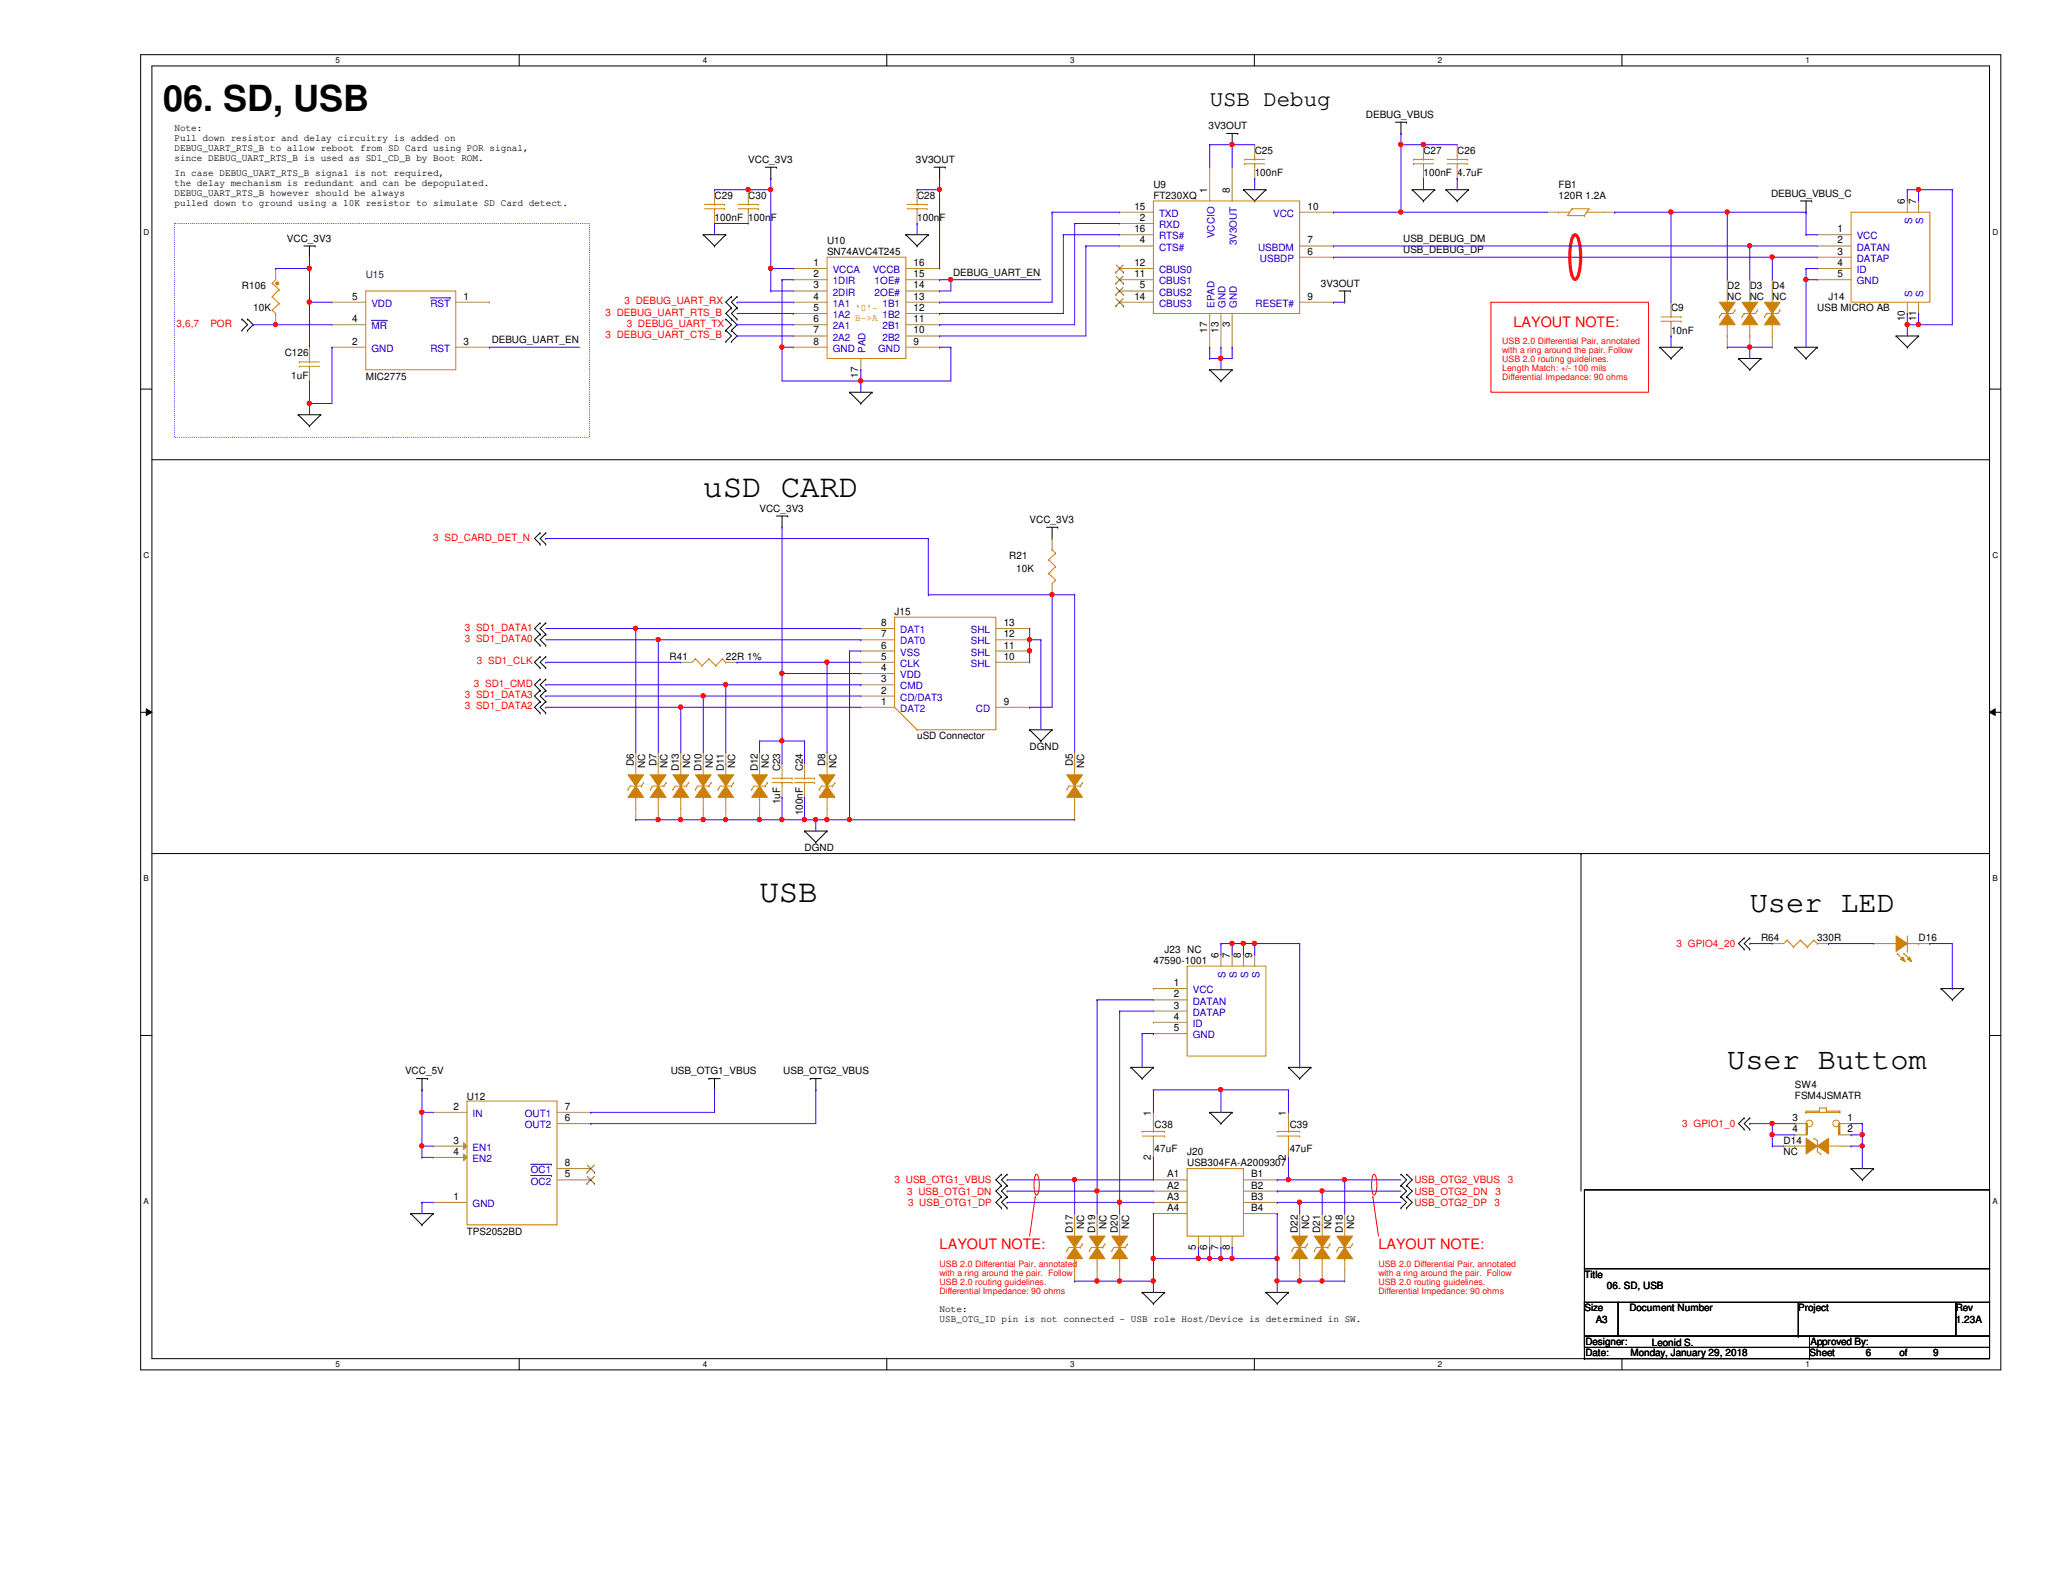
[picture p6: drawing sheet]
<svg xmlns="http://www.w3.org/2000/svg" width="279mm" height="216mm" viewBox="0 0 279 216" stroke-linecap="round" stroke-linejoin="round" font-family="sans-serif">
<defs><g id="words">
<text font-size="4.9" x="22.1" y="15">06. SD, USB</text>
<g font-size="4.4">
<text x="95.2" y="67.3">uSD CARD</text>
<text x="102.9" y="122.1">USB</text>
</g>
<g font-size="4.1">
<text x="237" y="123.5">User LED</text>
<text x="233.9" y="144.8">User Buttom</text>
</g>
<text font-size="3" x="163.8" y="14.4">USB Debug</text>
<g font-size="1.9" fill="#f00">
<text x="205" y="44.2">LAYOUT NOTE:</text>
<text x="127.3" y="169.2">LAYOUT NOTE:</text>
<text x="186.7" y="169.2">LAYOUT NOTE:</text>
</g>
<g font-size="1.4">
<text x="23.6" y="17.7">Note:</text>
<text x="163.7" y="17.5">3V3OUT</text>
<text x="185" y="16">DEBUG_VBUS</text>
<text x="23.6" y="19">Pull down resistor and delay circuitry is added on</text>
<text x="23.6" y="20.4">DEBUG_UART_RTS_B to allow reboot from SD Card using POR signal,</text>
<text x="23.6" y="21.8">since DEBUG_UART_RTS_B is used as SD1_CD_B by Boot ROM.</text>
<text x="23.6" y="23.8">In case DEBUG_UART_RTS_B signal is not required,</text>
<text x="101.3" y="22.1">VCC_3V3</text>
<text x="124" y="22.1">3V3OUT</text>
<text x="169.9" y="20.8">C25</text>
<text x="169.9" y="23.9">100nF</text>
<text x="192.8" y="20.8">C27</text>
<text x="192.8" y="23.9">100nF 4.7uF</text>
<text x="197.4" y="20.8">C26</text>
<text x="23.6" y="25.1">the delay mechanism is redundant and can be depopulated.</text>
<text x="23.6" y="26.5">DEBUG_UART_RTS_B however should be always</text>
<text x="23.6" y="27.9">pulled down to ground using a 10K resistor to simulate SD Card detect.</text>
<text x="96.8" y="26.9">C29</text>
<text x="96.8" y="30">100nF 100nF</text>
<text x="101.3" y="26.9">C30</text>
<text x="124.2" y="26.9">C28</text>
<text x="124.2" y="30">100nF</text>
<text x="153.6" y="28.4">15</text>
<text x="154.4" y="29.9">2</text>
<text x="156.2" y="25.4">U9</text>
<text x="156.2" y="26.9">FT230XQ</text>
<text x="163.5" y="26.2" transform="rotate(-90 163.5 26.2)">1</text>
<text x="166.5" y="26.2" transform="rotate(-90 166.5 26.2)">8</text>
<text x="177.1" y="28.4">10</text>
<text x="211.1" y="25.4">FB1</text>
<text x="211.1" y="26.9">120R 1.2A</text>
<text x="239.9" y="26.6">DEBUG_VBUS_C</text>
<text x="258" y="27.7" transform="rotate(-90 258 27.7)">6</text>
<text x="259.5" y="27.7" transform="rotate(-90 259.5 27.7)">7</text>
<text x="38.9" y="32.7">VCC_3V3</text>
<text x="112" y="33">U10</text>
<text x="112" y="34.5">SN74AVC4T245</text>
<text x="153.6" y="31.5">16</text>
<text x="154.4" y="33">4</text>
<text x="177.1" y="33">7</text>
<text x="177.1" y="34.5">6</text>
<text x="190" y="34.3">USB_DEBUG_DP</text>
<text x="190" y="32.8">USB_DEBUG_DM</text>
<text x="248.9" y="31.5">1</text>
<text x="248.9" y="33">2</text>
<text x="248.9" y="34.5">3</text>
<text x="32.8" y="39.1">R106</text>
<text x="47.7" y="40.6">5</text>
<text x="62.8" y="40.6">1</text>
<text x="110.2" y="36">1</text>
<text x="110.2" y="37.5">2</text>
<text x="110.2" y="39.1">3</text>
<text x="110.2" y="40.6">4</text>
<text x="123.7" y="40.6">13</text>
<text x="123.7" y="39.1">14</text>
<text x="123.7" y="37.5">15</text>
<text x="123.7" y="36">16</text>
<text x="129.1" y="37.4">DEBUG_UART_EN</text>
<text x="153.6" y="40.6">14</text>
<text x="153.6" y="36">12</text>
<text x="153.6" y="37.5">11</text>
<text x="154.4" y="39.1">5</text>
<text x="177.1" y="40.6">9</text>
<text x="178.9" y="38.8">3V3OUT</text>
<text x="233.9" y="39.1">D2</text>
<text x="233.9" y="40.6">NC</text>
<text x="237" y="39.1">D3</text>
<text x="237" y="40.6">NC</text>
<text x="240" y="39.1">D4</text>
<text x="240" y="40.6">NC</text>
<text x="247.6" y="40.6">J14</text>
<text x="248.9" y="36">4</text>
<text x="248.9" y="37.5">5</text>
<text x="34.3" y="42.2">10K</text>
<text x="47.7" y="46.7">2</text>
<text x="47.7" y="43.6">4</text>
<text x="62.8" y="46.7">3</text>
<text x="66.6" y="46.5">DEBUG_UART_EN</text>
<text x="110.2" y="42.1">5</text>
<text x="110.2" y="43.6">6</text>
<text x="110.2" y="45.2">7</text>
<text x="110.2" y="46.7">8</text>
<text x="123.7" y="46.7">9</text>
<text x="123.7" y="45.2">10</text>
<text x="123.7" y="43.6">11</text>
<text x="123.7" y="42.1">12</text>
<text x="163.5" y="45" transform="rotate(-90 163.5 45)">17</text>
<text x="165" y="45" transform="rotate(-90 165 45)">13</text>
<text x="166.5" y="44.3" transform="rotate(-90 166.5 44.3)">3</text>
<text x="226.3" y="42.2">C9</text>
<text x="226.3" y="45.2">10nF</text>
<text x="246.1" y="42.2">USB MICRO AB</text>
<text x="258" y="43.5" transform="rotate(-90 258 43.5)">10</text>
<text x="259.5" y="43.5" transform="rotate(-90 259.5 43.5)">11</text>
<text x="38.6" y="48.3">C126</text>
<text x="39.5" y="51.3">1uF</text>
<text x="49.5" y="51.5">MIC2775</text>
<text x="116.2" y="51.1" transform="rotate(-90 116.2 51.1)">17</text>
<text x="102.9" y="69.3">VCC_3V3</text>
<text x="139.4" y="70.8">VCC_3V3</text>
<text x="136.7" y="75.7">R21</text>
<text x="137.6" y="77.5">10K</text>
<text x="121.2" y="83.3">J15</text>
<text x="90.7" y="89.4">R41</text>
<text x="98.3" y="89.4">22R 1%</text>
<text x="119.3" y="89.4">5</text>
<text x="119.3" y="87.8">6</text>
<text x="119.3" y="86.3">7</text>
<text x="119.3" y="84.8">8</text>
<text x="135.9" y="89.4">10</text>
<text x="135.9" y="84.8">13</text>
<text x="135.9" y="87.8">11</text>
<text x="135.9" y="86.3">12</text>
<text x="119.3" y="93.9">2</text>
<text x="119.3" y="92.4">3</text>
<text x="119.3" y="90.9">4</text>
<text x="119.3" y="95.5">1</text>
<text x="135.9" y="95.5">9</text>
<text x="124.2" y="100.1">uSD Connector</text>
<text x="139.4" y="101.6">DGND</text>
<text x="85.9" y="103.7" transform="rotate(-90 85.9 103.7)">D6</text>
<text x="87.4" y="104" transform="rotate(-90 87.4 104)">NC</text>
<text x="88.9" y="103.7" transform="rotate(-90 88.9 103.7)">D7</text>
<text x="90.4" y="104" transform="rotate(-90 90.4 104)">NC</text>
<text x="91.9" y="104.5" transform="rotate(-90 91.9 104.5)">D13</text>
<text x="93.5" y="104" transform="rotate(-90 93.5 104)">NC</text>
<text x="95" y="104.5" transform="rotate(-90 95 104.5)">D10</text>
<text x="96.5" y="104" transform="rotate(-90 96.5 104)">NC</text>
<text x="98" y="104.5" transform="rotate(-90 98 104.5)">D11</text>
<text x="99.6" y="104" transform="rotate(-90 99.6 104)">NC</text>
<text x="102.6" y="104.5" transform="rotate(-90 102.6 104.5)">D12</text>
<text x="104.1" y="104" transform="rotate(-90 104.1 104)">NC</text>
<text x="105.7" y="104.5" transform="rotate(-90 105.7 104.5)">C23</text>
<text x="108.7" y="104.5" transform="rotate(-90 108.7 104.5)">C24</text>
<text x="111.8" y="103.7" transform="rotate(-90 111.8 103.7)">D8</text>
<text x="113.3" y="104" transform="rotate(-90 113.3 104)">NC</text>
<text x="145.3" y="103.7" transform="rotate(-90 145.3 103.7)">D5</text>
<text x="146.8" y="104" transform="rotate(-90 146.8 104)">NC</text>
<text x="105.7" y="108.9" transform="rotate(-90 105.7 108.9)">1uF</text>
<text x="108.7" y="110.4" transform="rotate(-90 108.7 110.4)">100nF</text>
<text x="109" y="115.3">DGND</text>
<text x="156.2" y="130.6">47590-1001</text>
<text x="157.7" y="129">J23 NC</text>
<text x="165" y="129.8" transform="rotate(-90 165 129.8)">6</text>
<text x="166.5" y="129.8" transform="rotate(-90 166.5 129.8)">7</text>
<text x="168.1" y="129.8" transform="rotate(-90 168.1 129.8)">8</text>
<text x="169.6" y="129.8" transform="rotate(-90 169.6 129.8)">9</text>
<text x="238.5" y="127.5">R64</text>
<text x="246.1" y="127.5">330R</text>
<text x="259.8" y="127.5">D16</text>
<text x="159" y="133.6">1</text>
<text x="159" y="135.1">2</text>
<text x="159" y="136.6">3</text>
<text x="159" y="138.1">4</text>
<text x="159" y="139.7">5</text>
<text x="54.9" y="145.5">VCC_5V</text>
<text x="63.2" y="149">U12</text>
<text x="90.8" y="145.5">USB_OTG1_VBUS</text>
<text x="106.1" y="145.5">USB_OTG2_VBUS</text>
<text x="243.1" y="147.3">SW4</text>
<text x="243.1" y="148.8">FSM4JSMATR</text>
<text x="61.4" y="154.9">3</text>
<text x="61.4" y="150.3">2</text>
<text x="76.5" y="150.3">7</text>
<text x="76.5" y="151.8">6</text>
<text x="155.9" y="151.1" transform="rotate(-90 155.9 151.1)">1</text>
<text x="156.4" y="152.8">C38</text>
<text x="156.4" y="156">47uF</text>
<text x="174.2" y="151.1" transform="rotate(-90 174.2 151.1)">1</text>
<text x="174.7" y="152.8">C39</text>
<text x="174.7" y="156">47uF</text>
<text x="241.6" y="154.9">D14</text>
<text x="242.8" y="151.8">3</text>
<text x="242.8" y="153.4">4</text>
<text x="250.2" y="151.8">1</text>
<text x="250.2" y="153.4">2</text>
<text x="61.4" y="156.4">4</text>
<text x="76.5" y="157.9">8</text>
<text x="76.5" y="159.5">5</text>
<text x="155.9" y="157.1" transform="rotate(-90 155.9 157.1)">2</text>
<text x="158.1" y="159.5">A1</text>
<text x="158.1" y="161">A2</text>
<text x="160.8" y="156.5">J20</text>
<text x="160.8" y="158">USB304FA-A2009307</text>
<text x="169.5" y="159.5">B1</text>
<text x="169.5" y="161">B2</text>
<text x="174.2" y="157.1" transform="rotate(-90 174.2 157.1)">2</text>
<text x="241.6" y="156.5">NC</text>
<text x="61.4" y="162.5">1</text>
<text x="63.2" y="167.3">TPS2052BD</text>
<text x="145.3" y="167" transform="rotate(-90 145.3 167)">D17</text>
<text x="146.8" y="166.5" transform="rotate(-90 146.8 166.5)">NC</text>
<text x="148.3" y="167" transform="rotate(-90 148.3 167)">D19</text>
<text x="149.9" y="166.5" transform="rotate(-90 149.9 166.5)">NC</text>
<text x="151.4" y="167" transform="rotate(-90 151.4 167)">D20</text>
<text x="152.9" y="166.5" transform="rotate(-90 152.9 166.5)">NC</text>
<text x="158.1" y="162.5">A3</text>
<text x="158.1" y="164">A4</text>
<text x="169.5" y="162.5">B3</text>
<text x="169.5" y="164">B4</text>
<text x="175.8" y="167" transform="rotate(-90 175.8 167)">D22</text>
<text x="177.3" y="166.5" transform="rotate(-90 177.3 166.5)">NC</text>
<text x="178.8" y="167" transform="rotate(-90 178.8 167)">D21</text>
<text x="180.3" y="166.5" transform="rotate(-90 180.3 166.5)">NC</text>
<text x="181.9" y="167" transform="rotate(-90 181.9 167)">D18</text>
<text x="183.4" y="166.5" transform="rotate(-90 183.4 166.5)">NC</text>
<text x="162" y="169.2" transform="rotate(-90 162 169.2)">5</text>
<text x="163.5" y="169.2" transform="rotate(-90 163.5 169.2)">6</text>
<text x="165" y="169.2" transform="rotate(-90 165 169.2)">7</text>
<text x="166.5" y="169.2" transform="rotate(-90 166.5 169.2)">8</text>
<text x="214.6" y="173.1">Title</text>
<text x="127.3" y="177.7">Note:</text>
<text x="127.3" y="179.1">USB_OTG_ID pin is not connected - USB role Host/Device is determined in SW.</text>
<text x="214.6" y="177.6">Size</text>
<text x="216.1" y="179.2">A3</text>
<text x="217.6" y="174.6">06. SD, USB</text>
<text x="220.7" y="177.6">Document Number</text>
<text x="243.5" y="177.6">Project</text>
<text x="264.9" y="177.6">Rev</text>
<text x="264.9" y="179.2">1.23A</text>
<text x="214.7" y="183.7">Date:</text>
<text x="214.7" y="182.2">Designer:</text>
<text x="220.8" y="183.7">Monday, January 29, 2018</text>
<text x="223.7" y="182.4">Leonid S.</text>
<text x="245.1" y="183.7">Sheet</text>
<text x="245.2" y="182.2">Approved By:</text>
<text x="252.7" y="183.7">6</text>
<text x="257.3" y="183.7">of</text>
<text x="261.8" y="183.7">9</text>
</g>
<g font-size="1.4" fill="#00c">
<text x="157" y="29.4">TXD</text>
<text x="172.4" y="29.4">VCC</text>
<text x="157" y="32.4">RTS#</text>
<text x="157" y="30.9">RXD</text>
<text x="157" y="34">CTS#</text>
<text x="164.5" y="32.3" transform="rotate(-90 164.5 32.3)">VCCIO</text>
<text x="167.5" y="33.2" transform="rotate(-90 167.5 33.2)">3V3OUT</text>
<text x="170.4" y="34">USBDM</text>
<text x="170.6" y="35.5">USBDP</text>
<text x="251.5" y="32.4">VCC</text>
<text x="251.5" y="34">DATAN</text>
<text x="251.5" y="35.5">DATAP</text>
<text x="259" y="30.4" transform="rotate(-90 259 30.4)">S</text>
<text x="260.5" y="30.4" transform="rotate(-90 260.5 30.4)">S</text>
<text x="50.3" y="41.6">VDD</text>
<text x="58.3" y="41.6">RST</text>
<text x="112.8" y="37">VCCA</text>
<text x="112.8" y="38.5">1DIR</text>
<text x="112.8" y="40">2DIR</text>
<text x="112.8" y="41.6">1A1</text>
<text x="118.2" y="37">VCCB</text>
<text x="118.4" y="40">2OE#</text>
<text x="118.4" y="38.5">1OE#</text>
<text x="119.5" y="41.6">1B1</text>
<text x="157" y="40">CBUS2</text>
<text x="157" y="41.6">CBUS3</text>
<text x="157" y="37">CBUS0</text>
<text x="157" y="38.5">CBUS1</text>
<text x="164.5" y="41.7" transform="rotate(-90 164.5 41.7)">EPAD</text>
<text x="166" y="41.7" transform="rotate(-90 166 41.7)">GND</text>
<text x="167.5" y="41.7" transform="rotate(-90 167.5 41.7)">GND</text>
<text x="170.1" y="41.6">RESET#</text>
<text x="251.5" y="37">ID</text>
<text x="251.5" y="38.5">GND</text>
<text x="259" y="40.2" transform="rotate(-90 259 40.2)">S</text>
<text x="260.5" y="40.2" transform="rotate(-90 260.5 40.2)">S</text>
<text x="50.3" y="47.7">GND</text>
<text x="50.3" y="44.6">MR</text>
<text x="58.3" y="47.7">RST</text>
<text x="112.8" y="43.1">1A2</text>
<text x="112.8" y="44.6">2A1</text>
<text x="112.8" y="46.1">2A2</text>
<text x="112.8" y="47.7">GND</text>
<text x="117.2" y="47.8" transform="rotate(-90 117.2 47.8)">PAD</text>
<text x="118.9" y="47.7">GND</text>
<text x="119.5" y="46.1">2B2</text>
<text x="119.5" y="44.6">2B1</text>
<text x="119.5" y="43.1">1B2</text>
<text x="121.9" y="88.8">VSS</text>
<text x="121.9" y="87.3">DAT0</text>
<text x="121.9" y="85.8">DAT1</text>
<text x="131.5" y="85.8">SHL</text>
<text x="131.5" y="88.8">SHL</text>
<text x="131.5" y="87.3">SHL</text>
<text x="121.9" y="94.9">CD/DAT3</text>
<text x="121.9" y="93.4">CMD</text>
<text x="121.9" y="91.9">VDD</text>
<text x="121.9" y="90.3">CLK</text>
<text x="131.5" y="90.3">SHL</text>
<text x="121.9" y="96.4">DAT2</text>
<text x="132.2" y="96.4">CD</text>
<text x="161.5" y="134.5">VCC</text>
<text x="161.5" y="136.1">DATAN</text>
<text x="161.5" y="137.6">DATAP</text>
<text x="166" y="132.5" transform="rotate(-90 166 132.5)">S</text>
<text x="167.5" y="132.5" transform="rotate(-90 167.5 132.5)">S</text>
<text x="169" y="132.5" transform="rotate(-90 169 132.5)">S</text>
<text x="170.6" y="132.5" transform="rotate(-90 170.6 132.5)">S</text>
<text x="161.5" y="139.1">ID</text>
<text x="161.5" y="140.6">GND</text>
<text x="64" y="155.9">EN1</text>
<text x="64" y="151.3">IN</text>
<text x="71.1" y="151.3">OUT1</text>
<text x="71.1" y="152.8">OUT2</text>
<text x="64" y="157.4">EN2</text>
<text x="71.9" y="158.9">OC1</text>
<text x="71.9" y="160.4">OC2</text>
<text x="64" y="163.5">GND</text>
</g>
<text font-size="1.4" fill="#004040" x="49.5" y="37.6">U15</text>
<g font-size="1.4" fill="#f00">
<text x="84.6" y="41.2">3 DEBUG_UART_RX</text>
<text x="23.9" y="44.3">3,6,7</text>
<text x="28.5" y="44.3">POR</text>
<text x="82" y="45.8">3 DEBUG_UART_CTS_B</text>
<text x="82" y="42.8">3 DEBUG_UART_RTS_B</text>
<text x="84.9" y="44.3">3 DEBUG_UART_TX</text>
<text x="58.7" y="73.2">3 SD_CARD_DET_N</text>
<text x="62.9" y="85.4">3 SD1_DATA1</text>
<text x="62.9" y="87">3 SD1_DATA0</text>
<text x="62.9" y="94.6">3 SD1_DATA3</text>
<text x="64.2" y="93">3 SD1_CMD</text>
<text x="64.6" y="90">3 SD1_CLK</text>
<text x="62.9" y="96.1">3 SD1_DATA2</text>
<text x="227.1" y="128.3">3 GPIO4_20</text>
<text x="227.8" y="152.7">3 GPIO1_0</text>
<text x="121.2" y="160.3">3 USB_OTG1_VBUS</text>
<text x="122.9" y="161.8">3 USB_OTG1_DN</text>
<text x="191.6" y="161.8">USB_OTG2_DN</text>
<text x="191.6" y="160.3">USB_OTG2_VBUS</text>
<text x="202.5" y="161.8">3</text>
<text x="204.2" y="160.3">3</text>
<text x="123" y="163.3">3 USB_OTG1_DP</text>
<text x="191.6" y="163.3">USB_OTG2_DP</text>
<text x="202.4" y="163.3">3</text>
</g>
<g font-size="1.4" fill="#cc8006">
<text x="115.8" y="42.1">'0'-</text>
<text x="115.8" y="43.4">B-&gt;A</text>
</g>
<g font-size="1.2" fill="#f00">
<text x="203.5" y="46.6">USB 2.0 Differential Pair, annotated</text>
<text x="203.5" y="47.8">with a ring around the pair. Follow</text>
<text x="203.5" y="49.1">USB 2.0 routing guidelines.</text>
<text x="203.5" y="50.3">Length Match: +/- 100 mils</text>
<text x="203.5" y="51.5">Differential Impedance: 90 ohms</text>
<text x="127.3" y="171.6">USB 2.0 Differential Pair, annotated</text>
<text x="127.3" y="172.8">with a ring around the pair. Follow</text>
<text x="186.7" y="171.6">USB 2.0 Differential Pair, annotated</text>
<text x="186.7" y="172.8">with a ring around the pair. Follow</text>
<text x="127.3" y="174">USB 2.0 routing guidelines.</text>
<text x="127.3" y="175.3">Differential Impedance: 90 ohms</text>
<text x="186.7" y="174">USB 2.0 routing guidelines.</text>
<text x="186.7" y="175.3">Differential Impedance: 90 ohms</text>
</g>
<g font-size="1.1">
<text x="45.4" y="8.6">5</text>
<text x="95.2" y="8.6">4</text>
<text x="144.9" y="8.6">3</text>
<text x="194.7" y="8.6">2</text>
<text x="244.5" y="8.6">1</text>
<text x="19.4" y="31.8">D</text>
<text x="269.8" y="31.8">D</text>
<text x="19.4" y="75.6">C</text>
<text x="269.8" y="75.6">C</text>
<text x="19.4" y="119.3">B</text>
<text x="269.8" y="119.3">B</text>
<text x="19.4" y="163.1">A</text>
<text x="269.8" y="163.1">A</text>
<text x="45.4" y="185.2">5</text>
<text x="95.2" y="185.2">4</text>
<text x="144.9" y="185.2">3</text>
<text x="194.7" y="185.2">2</text>
<text x="244.5" y="185.2">1</text>
</g>
</g></defs>
<path d="M19.1 7.4h251.9v178.1h-251.9zM20.6 8.9h248.9v175.1h-248.9z" fill="none" stroke="#000" stroke-width=".14"/>
<g fill="#fff">
<path d="M45.4 7.6h.6v1.2h-.6z"/>
<path d="M45.4 184.2h.6v1.2h-.6z"/>
</g>
<path d="M70.3 7.4v1.5M70.3 184v1.5" fill="none" stroke="#000" stroke-width=".14"/>
<g fill="#fff">
<path d="M95.2 7.6h.6v1.2h-.6z"/>
<path d="M95.2 184.2h.6v1.2h-.6z"/>
</g>
<path d="M120.1 7.4v1.5M120.1 184v1.5" fill="none" stroke="#000" stroke-width=".14"/>
<g fill="#fff">
<path d="M144.9 7.6h.6v1.2h-.6z"/>
<path d="M144.9 184.2h.6v1.2h-.6z"/>
</g>
<path d="M169.9 7.4v1.5M169.9 184v1.5" fill="none" stroke="#000" stroke-width=".14"/>
<g fill="#fff">
<path d="M194.7 7.6h.6v1.2h-.6z"/>
<path d="M194.7 184.2h.6v1.2h-.6z"/>
</g>
<path d="M219.7 7.4v1.5M219.7 184v1.5" fill="none" stroke="#000" stroke-width=".14"/>
<g fill="#fff">
<path d="M244.5 7.6h.6v1.2h-.6z"/>
<path d="M244.5 184.2h.6v1.2h-.6z"/>
<path d="M19.4 30.8h.8v1.2h-.8z"/>
<path d="M269.8 30.8h.8v1.2h-.8z"/>
<path d="M19.4 74.6h.8v1.2h-.8z"/>
<path d="M269.8 74.6h.8v1.2h-.8z"/>
</g>
<path d="M19.1 52.7h1.5M269.5 52.7h1.5" fill="none" stroke="#000" stroke-width=".14"/>
<g fill="#fff">
<path d="M19.4 118.4h.8v1.1h-.8z"/>
<path d="M269.8 118.4h.8v1.1h-.8z"/>
</g>
<path d="M19.1 96.5h1.5M19.8 96l.8 .5-.8 .4zM269.5 96.5l.7-.5v.9zM269.5 96.5h1.5" fill="none" stroke="#000" stroke-width=".14"/>
<path d="M19.8 96l.8 .5-.8 .4zM269.5 96.5l.7-.5v.9z" fill="#000"/>
<g fill="#fff">
<path d="M19.4 162.1h.8v1.2h-.8z"/>
<path d="M269.8 162.1h.8v1.2h-.8z"/>
</g>
<g fill="none" stroke="#000" stroke-width=".14">
<path d="M166.1 18.1h1.5M166.9 19.6h.1M166.9 18.1v1.5M167.6 18.1h.1M189 16.6h1.5M189.7 18.1h.1M189.7 16.6v1.5M190.5 16.6h.1M41.1 33.3h1.6M41.9 34.8h.1M41.9 33.3v1.5M42.7 33.3h.1"/>
<path d="M95.3 31.8h.1M95.3 31.8h3M95.3 31.8l1.5 1.5M96.8 33.3h.1M98.3 31.8h.1M98.3 31.8l-1.5 1.5M103.6 22.6h1.6M104.4 24.2h.1M104.4 22.6v1.6M105.2 22.6h.1M122.7 31.8h.1M122.7 31.8h3"/>
<path d="M122.7 31.8l1.5 1.5M124.2 33.3h.1M125.7 31.8h.1M125.7 31.8l-1.5 1.5M126.5 22.6h1.5M127.3 24.2h.1M127.3 22.6v1.6M128 22.6h.1M168.4 25.7h.1M168.4 25.7h3.1M168.4 25.7l1.5 1.5M169.9 27.2h.1"/>
<path d="M171.5 25.7h.1M171.5 25.7l-1.6 1.5M181.4 39.4h1.5M182.1 39.4v1.5M182.9 39.4h.1M191.3 25.7h.1M191.3 25.7h3M191.3 25.7l1.5 1.5M192.8 27.2h.1M194.3 25.7h.1M194.3 25.7l-1.5 1.5M195.8 25.7h.1"/>
<path d="M195.8 25.7h3.1M195.8 25.7l1.6 1.5M197.4 27.2h.1M198.9 25.7h.1M198.9 25.7l-1.5 1.5M243.8 27.2h1.6M244.6 28.7h.1M244.6 27.2v1.5M245.4 27.2h.1M32.8 44.7h.1M32.8 43.2h.1M32.8 43.2l.7 .8-.7 .7"/>
<path d="M33.5 43.2h.1M33.5 44.7h.1M33.5 43.2l.8 .8-.8 .7M40.4 56.2h.1M40.4 56.2h3M40.4 56.2l1.5 1.5M41.9 57.7h.1M43.4 56.2h.1M43.4 56.2l-1.5 1.5M98.3 44.7h.1M98.3 46.3h.1M98.3 43.2h.1"/>
<path d="M98.3 44.7l.8 .8-.8 .8M98.3 43.2l.8 .8-.8 .7M99.1 44.7h.1M99.1 46.3h.1M99.1 41.7h.1M99.1 43.2h.1M99.1 40.2h.1M99.1 44.7l.7 .8-.7 .8M99.1 41.7l-.8 .8 1.5 1.5-.7 .7M99.1 40.2l-.8 .7 .8 .8M99.8 41.7h.1M99.8 43.2h.1"/>
<path d="M99.8 40.2h.1M99.8 41.7l-.7 .8 .7 .7M99.8 40.2l-.7 .7 .7 .8M115.1 53.1h.1M115.1 53.1h3M115.1 53.1l1.5 1.6M116.6 54.7h.1M118.1 53.1h.1M118.1 53.1l-1.5 1.6M163.8 50.1h.1M163.8 50.1h3.1M163.8 50.1l1.6 1.5"/>
<path d="M165.4 51.6h.1M166.9 50.1h.1M166.9 50.1l-1.5 1.5M182.1 40.9h.1M224.8 47h.1M224.8 47h3M224.8 47l1.5 1.6M226.3 48.6h.1M227.8 47h.1M227.8 47l-1.5 1.6M235.5 48.6h.1M235.5 48.6h3"/>
<path d="M235.5 48.6l1.5 1.5M237 50.1h.1M238.5 48.6h.1M238.5 48.6l-1.5 1.5M243.1 47h.1M243.1 47h3M243.1 47l1.5 1.6M244.6 48.6h.1M246.1 47h.1M246.1 47l-1.5 1.6M256.8 45.5h.1M256.8 45.5h3"/>
<path d="M256.8 45.5l1.5 1.5M258.3 47h.1M259.8 45.5h.1M259.8 45.5l-1.5 1.5M20.6 62.3h248.9M73.2 73.7h.1M73.2 72.2h.1M73.2 72.2l-.8 .7 .8 .8M73.9 73.7h.1M73.9 72.2h.1M73.9 72.2l-.7 .7 .7 .8M105.2 69.9h1.5"/>
<path d="M105.9 71.4h.1M105.9 69.9v1.5M106.7 69.9h.1M141.7 71.4h1.6M142.5 72.9h.1M142.5 71.4v1.5M143.3 71.4h.1M269.5 62.3h.1M73.2 95h.1M73.2 93.5h.1M73.2 90.5h.1M73.2 88.9h.1"/>
<path d="M73.2 92h.1M73.2 85.9h.1M73.2 84.4h.1M73.2 87.4h.1M73.2 96.6h.1M73.2 84.4l-.8 .7 .8 .8M73.2 93.5l-.8 .8 .8 .7M73.2 88.9l-.8 .8 .8 .8M73.2 92l-.8 .8 .8 .7M73.2 85.9l-.8 .8 .8 .7M73.2 95l-.8 .8 .8 .8M73.9 93.5h.1"/>
<path d="M73.9 95h.1M73.9 88.9h.1M73.9 90.5h.1M73.9 92h.1M73.9 84.4h.1M73.9 85.9h.1M73.9 87.4h.1M73.9 96.6h.1M73.9 93.5l-.7 .8 .7 .7M73.9 88.9l-.7 .8 .7 .8M73.9 92l-.7 .8 .7 .7M73.9 84.4l-.7 .7 .7 .8"/>
<path d="M73.9 85.9l-.7 .8 .7 .7M73.9 95l-.7 .8 .7 .8M139.4 98.8h.1M139.4 98.8h3.1M139.4 98.8l1.6 1.6M142.5 98.8h.1M142.5 98.8l-1.5 1.6M20.6 115.6h248.9M109 112.6h.1M109 112.6h3M109 112.6l1.5 1.5M110.5 114.1h.1"/>
<path d="M112 112.6h.1M112 112.6l-1.5 1.5M141 100.4h.1M214.1 115.6h.1M214.1 115.6v45.7M269.5 115.6h.1M236.2 128.6h.1M236.2 127h.1M236.2 127l-.7 .8 .7 .8M237 127h.1M237 128.6h.1M237 127l-.8 .8 .8 .8"/>
<path d="M262.9 133.9h.1M262.9 133.9h3M262.9 133.9l1.5 1.5M264.4 135.4h.1M265.9 133.9h.1M265.9 133.9l-1.5 1.5M19.1 140.2h1.5M56.4 146.1h1.5M57.2 147.6h.1M57.2 146.1v1.5M57.9 146.1h.1M96 146.1h.1"/>
<path d="M96 146.1h1.5M96.8 147.6h.1M96.8 146.1v1.5M109.7 146.1h.1M109.7 146.1h1.6M110.5 147.6h.1M110.5 146.1v1.5M135.6 159h.1M135.6 159l-.7 .8 .7 .8M136.4 159h.1M136.4 159l-.8 .8 .8 .8M153.2 144.6h.1"/>
<path d="M153.2 144.6h3M153.2 144.6l1.5 1.5M154.7 146.1h.1M156.2 144.6h.1M156.2 144.6l-1.5 1.5M163.8 150.7h.1M163.8 150.7h3.1M163.8 150.7l1.6 1.5M165.4 152.2h.1M166.9 150.7h.1M166.9 150.7l-1.5 1.5M174.5 144.6h.1"/>
<path d="M174.5 144.6h3M174.5 144.6l1.5 1.5M176 146.1h.1M177.5 144.6h.1M177.5 144.6l-1.5 1.5M189.7 159h.1M189.7 159l.8 .8-.8 .8M190.5 159h.1M190.5 159l.8 .8-.8 .8M236.2 152.9h.1M236.2 151.4h.1M236.2 151.4l-.7 .8 .7 .7"/>
<path d="M237 151.4h.1M237 152.9h.1M237 151.4l-.8 .8 .8 .7M250.7 158.3h.1M250.7 158.3h3M250.7 158.3l1.5 1.5M252.2 159.8h.1M253.7 158.3h.1M253.7 158.3l-1.5 1.5M269.5 140.2h1.5M55.6 164.4h.1M55.6 164.4h3.1"/>
<path d="M55.6 164.4l1.6 1.5M57.2 165.9h.1M58.7 164.4h.1M58.7 164.4l-1.5 1.5M135.6 160.6h.1M135.6 163.6h.1M135.6 162.1h.1M135.6 162.1l-.7 .8 .7 .7M135.6 160.6l-.7 .7 .7 .8M136.4 160.6h.1M136.4 162.1h.1M136.4 163.6h.1"/>
<path d="M136.4 162.1l-.8 .8 .8 .7M136.4 160.6l-.8 .7 .8 .8M154.7 175h.1M154.7 175h3M154.7 175l1.5 1.6M156.2 176.6h.1M157.7 175h.1M157.7 175l-1.5 1.6M171.5 175h.1M171.5 175h3M171.5 175l1.5 1.6M173 176.6h.1"/>
<path d="M174.5 175h.1M174.5 175l-1.5 1.6M189.7 162.1h.1M189.7 163.6h.1M189.7 160.6h.1M189.7 162.1l.8 .8-.8 .7M189.7 160.6l.8 .7-.8 .8M190.5 163.6h.1M190.5 162.1h.1M190.5 160.6h.1M190.5 162.1l.8 .8-.8 .7M190.5 160.6l.8 .7-.8 .8"/>
<path d="M214.6 161.2h54.9v10.6h-54.9zM214.6 171.8h54.9v4.6h-54.9zM214.6 176.4h4.6v4.6h-4.6zM214.6 176.4v7.6M219.2 176.4h45.7v4.6h-45.7zM243.5 176.4v4.6M264.9 176.4h4.6v4.6h-4.6zM214.6 181h30.5v1.5h-30.5zM214.6 184h.1M214.6 184h30.5M243.5 181h.1M245.1 181h24.4v3h-24.4z"/>
<path d="M245.1 184h.1M245.1 182.5h24.4M269.5 182.5h.1"/>
</g>
<path d="M213.1 31.9l.2-.1a1.69 1.69 0 0 1 .7 1.5 8.2 8.2 0 0 1-.5 4.4l-.2 .1a1.72 1.72 0 0 1-.6-1.5l-.1-1.5a6.2 6.2 0 0 1 .5-2.9z" fill="none" stroke="#f00" stroke-width=".42"/>
<path d="M201.9 40.9h21.4v12.2h-21.4zM140.2 159.2l.2-.2a1.61 1.61 0 0 1 .4 1.4 1.66 1.66 0 0 1-.4 1.5 1.7 1.7 0 0 1-.4-1.5zM186 159.2l.1-.2a1.61 1.61 0 0 1 .4 1.4 1.66 1.66 0 0 1-.4 1.5 1.7 1.7 0 0 1-.3-1.5zM140.2 162.1h.1M140.2 162.1l-.8 5.3M185.9 162.1h.1M185.9 162.1l.8 5.3" fill="none" stroke="#f00" stroke-width=".14"/>
<path d="M23.6 30.3h56.2v28.9h-56.2z" fill="none" stroke="#00f" stroke-width=".14" stroke-dasharray="0 .3"/>
<g fill="none" stroke="#cc8006" stroke-width=".14">
<path d="M100 28.3h2.7M100 27.7h2.7M101.3 28.3h.1M101.3 27.7h.1M101.3 27.2v.5M101.3 28.3v.4M102.7 28.3h.1M102.7 27.7h.1M178.3 169h1.5M179.1 170.5h.1M179.1 165.9h.1M179.1 165.9v1.5"/>
<path d="M179.1 170.5v1.5M179.8 169h.1"/>
</g>
<path d="M101.3 25.7h.1M101.3 30.3h.1M101.3 25.7v1.5M101.3 28.7v1.6" fill="none" stroke="#a84" stroke-width=".14"/>
<path d="M179.1 169l1 1.5h-2.1z" fill-rule="evenodd" fill="#cc8006"/>
<path d="M178 169.4h.1M178.3 169l-.3 .4M179.1 169l1 1.5h-2.1zM180.1 168.5h.1M180.1 168.5l-.3 .5" fill="none" stroke="#cc8006" stroke-width=".14"/>
<path d="M178 167.4h2.1l-1 1.6z" fill-rule="evenodd" fill="#cc8006"/>
<path d="M91.4 106.5h1.6M92.2 108h.1M92.2 103.4h.1M92.2 103.4v1.5M92.2 108v1.5M93 106.5h.1M178 167.4h2.1l-1 1.6z" fill="none" stroke="#cc8006" stroke-width=".14"/>
<path d="M179.1 173.5h.1M179.1 164.4h.1M179.1 164.4v1.5M179.1 172v1.5" fill="none" stroke="#a84" stroke-width=".14"/>
<path d="M92.2 106.5l1.1 1.5h-2.2z" fill-rule="evenodd" fill="#cc8006"/>
<path d="M91.1 106.9h.1M91.4 106.5l-.3 .4M92.2 106.5l1.1 1.5h-2.2zM93.3 106h.1M93.3 106l-.3 .5" fill="none" stroke="#cc8006" stroke-width=".14"/>
<path d="M91.1 104.9h2.2l-1.1 1.6z" fill-rule="evenodd" fill="#cc8006"/>
<path d="M91.1 104.9h2.2l-1.1 1.6zM243.1 155.2h.1M243.1 155.2h1.5M246.1 154.5h.1M246.1 154.5v1.5M247.7 155.2h.1M247.7 155.2h1.5" fill="none" stroke="#cc8006" stroke-width=".14"/>
<path d="M92.2 111h.1M92.2 101.9h.1M92.2 101.9v1.5M92.2 109.5v1.5" fill="none" stroke="#a84" stroke-width=".14"/>
<path d="M246.1 155.2l1.6-1v2.1z" fill-rule="evenodd" fill="#cc8006"/>
<path d="M245.7 154.2h.1M245.7 154.2l.4 .3M246.1 155.2l1.6-1v2.1zM246.1 156l.5 .3M246.6 156.3h.1" fill="none" stroke="#cc8006" stroke-width=".14"/>
<path d="M244.6 154.2l1.5 1-1.5 1.1z" fill-rule="evenodd" fill="#cc8006"/>
<path d="M49.5 39.4h12.2v10.7h-12.2zM244.6 154.2l1.5 1-1.5 1.1zM175.3 169h1.5M176 170.5h.1M176 165.9h.1M176 165.9v1.5M176 170.5v1.5M176.8 169h.1" fill="none" stroke="#cc8006" stroke-width=".14"/>
<g fill="none" stroke="#a84" stroke-width=".14">
<path d="M45 47h.1M45 44h.1M45 40.9h.1M45 40.9h4.5M45 47h4.5M45 44h4.5M61.7 40.9h4.6M61.7 47h4.6M66.3 40.9h.1M66.3 47h.1M241.6 155.2h.1M241.6 155.2h1.5"/>
<path d="M249.2 155.2h1.5M250.7 155.2h.1"/>
</g>
<path d="M50.3 43.4h2.1M52.4 43.4h.1M58.3 40.3h2.7M61 40.3h.1" fill="none" stroke="#00c" stroke-width=".14"/>
<path d="M176 169l1.1 1.5h-2.1z" fill-rule="evenodd" fill="#cc8006"/>
<path d="M175 169.4h.1M175.3 169l-.3 .4M176 169l1.1 1.5h-2.1zM177.1 168.5h.1M177.1 168.5l-.3 .5" fill="none" stroke="#cc8006" stroke-width=".14"/>
<path d="M175 167.4h2.1l-1.1 1.6z" fill-rule="evenodd" fill="#cc8006"/>
<g fill="none" stroke="#cc8006" stroke-width=".14">
<path d="M36.9 38.4h.1M36.9 38.4l.9 .8M37.3 37.9l-.4 .5M37.8 39.2h.1M37.8 39.2l-.9 1M122.9 28.3h2.7M122.9 27.7h2.7M124.2 28.3h.1M124.2 27.7h.1M124.2 27.2v.5M124.2 28.3v.4M125.6 28.3h.1"/>
<path d="M125.6 27.7h.1M36.9 40.2h.1M36.9 42h.1M36.9 40.2l.9 .9M36.9 42l.4 .5M37.3 42.5h.1M37.8 41.1h.1M37.8 41.1l-.9 .9M225 43.5h2.7M225 42.9h2.7M226.3 43.5h.1M226.3 42.9h.1"/>
<path d="M226.3 42.5v.4M226.3 43.5v.5M227.7 43.5h.1M227.7 42.9h.1M175 167.4h2.1l-1.1 1.6z"/>
</g>
<path d="M124.2 25.7h.1M124.2 30.3h.1M124.2 25.7v1.5M124.2 28.7v1.6M226.3 40.9h.1M226.3 45.5h.1M226.3 40.9v1.6M226.3 44v1.5M176 173.5h.1M176 164.4h.1M176 164.4v1.5M176 172v1.5" fill="none" stroke="#a84" stroke-width=".14"/>
<path d="M37.4 38.2h.3l.1 .2-.1 .1-.2 .1-.1-.1z" fill-rule="evenodd" fill="#cc8006"/>
<path d="M37.4 38.2h.3l.1 .2-.1 .1-.2 .1-.1-.1zM240 39.4v1.5M239.3 42.5h.1M239.3 42.5h1.5M240 40.9h.1M240 45.5h.1M240 44v1.5M160.8 158.3h7.6v9.1h-7.6z" fill="none" stroke="#cc8006" stroke-width=".14"/>
<g fill="none" stroke="#a84" stroke-width=".14">
<path d="M37.3 36.4h.1M37.3 36.4v1.5M37.3 44h.1M37.3 42.5v1.5M156.2 159.8h.1M156.2 159.8h4.6M168.4 159.8h4.6M173 159.8h.1M156.2 161.3h.1M156.2 162.9h.1M156.2 164.4h.1M156.2 161.3h4.6"/>
<path d="M156.2 162.9h4.6M156.2 164.4h4.6M162.3 169h.1M162.3 167.4v1.6M163.8 169h.1M163.8 167.4v1.6M165.4 169h.1M165.4 167.4v1.6M166.9 169h.1M166.9 167.4v1.6M168.4 161.3h4.6M168.4 162.9h4.6"/>
<path d="M168.4 164.4h4.6M173 161.3h.1M173 162.9h.1M173 164.4h.1"/>
</g>
<path d="M239 40.9h2.1l-1.1 1.6z" fill-rule="evenodd" fill="#cc8006"/>
<path d="M239 40.9h2.1l-1.1 1.6zM239 42.9h.1M239.3 42.5l-.3 .4M241.1 42h.1M241.1 42l-.3 .5" fill="none" stroke="#cc8006" stroke-width=".14"/>
<path d="M240 42.5l1.1 1.5h-2.1z" fill-rule="evenodd" fill="#cc8006"/>
<g fill="none" stroke="#cc8006" stroke-width=".14">
<path d="M95.4 28.3h2.7M95.4 27.7h2.7M96.8 28.3h.1M96.8 27.7h.1M96.8 27.2v.5M96.8 28.3v.4M98.1 28.3h.1M98.1 27.7h.1M191.4 22.2h.1M191.4 21.6h.1M191.4 22.2h2.7M191.4 21.6h2.7"/>
<path d="M192.8 22.2h.1M192.8 21.6h.1M192.8 21.1v.5M192.8 22.2v.4M240 42.5l1.1 1.5h-2.1zM111.3 106.5h1.5M112 108h.1M112 103.4h.1M112 103.4v1.5M112 108v1.5M112.8 106.5h.1"/>
</g>
<path d="M192.8 19.6h.1M192.8 19.6v1.5M96.8 25.7h.1M96.8 30.3h.1M96.8 25.7v1.5M96.8 28.7v1.6M192.8 24.2h.1M192.8 22.6v1.6M240 37.9h.1M240 37.9v1.5M240 47h.1M240 45.5v1.5" fill="none" stroke="#a84" stroke-width=".14"/>
<path d="M112 106.5l1.1 1.5h-2.1z" fill-rule="evenodd" fill="#cc8006"/>
<path d="M111 106.9h.1M111.3 106.5l-.3 .4M112 106.5l1.1 1.5h-2.1zM113.1 106h.1M113.1 106l-.3 .5" fill="none" stroke="#cc8006" stroke-width=".14"/>
<path d="M111 104.9h2.1l-1.1 1.6z" fill-rule="evenodd" fill="#cc8006"/>
<g fill="none" stroke="#cc8006" stroke-width=".14">
<path d="M250.7 28.7h10.7v12.2h-10.7zM142 77.7h.1M142 75.8h.1M142 77.7l1 .9M142 75.8l1 .9M142.5 74.5h.1M142.5 74.5l.5 .4M143 78.6h.1M143 76.7h.1M143 74.9h.1M143 78.6l-.5 .4M143 76.7l-1 1"/>
<path d="M143 74.9l-1 .9M94.2 89.2h.1M94.2 89.2l-.5 .5M94.2 89.2l.9 1M95.1 90.2h.1M96 89.2h.1M96 89.2l-.9 1M96 89.2l.9 1M96.9 90.2h.1M97.8 89.2h.1M97.8 89.2l-.9 1M97.8 89.2l.5 .5"/>
<path d="M98.3 89.7h.1M111 104.9h2.1l-1.1 1.6zM63.2 149.1h12.2v16.8h-12.2z"/>
</g>
<g fill="none" stroke="#a84" stroke-width=".14">
<path d="M246.1 31.8h.1M246.1 33.3h.1M246.1 34.8h.1M246.1 36.4h.1M246.1 37.9h.1M246.1 31.8h4.6M246.1 33.3h4.6M246.1 34.8h4.6M246.1 36.4h4.6M246.1 37.9h4.6M258.3 27.2h.1M258.3 27.2v1.5"/>
<path d="M259.8 27.2h.1M259.8 27.2v1.5M258.3 42.5h.1M258.3 40.9v1.6M259.8 42.5h.1M259.8 40.9v1.6M142.5 72.9h.1M142.5 72.9v1.6M142.5 79v1.6M92.2 89.7h.1M92.2 89.7h1.5M98.3 89.7h1.5"/>
<path d="M99.8 89.7h.1M142.5 80.6h.1M112 111h.1M112 101.9h.1M112 101.9v1.5M112 109.5v1.5"/>
</g>
<path d="M62.8 154.8l.4 .4-.4 .5z" fill="#a84"/>
<path d="M58.7 155.2h.1M58.7 150.7h.1M58.7 155.2h4.5M58.7 150.7h4.5M62.8 154.8l.4 .4-.4 .5zM75.4 150.7h4.6M75.4 152.2h4.6M80 150.7h.1M80 152.2h.1M58.7 162.9h.1M58.7 162.9h4.5" fill="none" stroke="#a84" stroke-width=".14"/>
<path d="M62.8 156.3l.4 .5-.4 .4z" fill="#a84"/>
<path d="M58.7 156.8h.1M58.7 156.8h4.5M62.8 156.3l.4 .5-.4 .4zM75.4 158.3h4.6M75.4 159.8h4.6M80 158.3h.1M80 159.8h.1" fill="none" stroke="#a84" stroke-width=".14"/>
<path d="M79.5 158.8h.1M79.5 157.8l1 1M79.5 159.3l1 1M80.5 157.8l-1 1M80.5 159.3l-1 1M80.5 158.8h.1M79.5 160.3h.1M80.5 160.3h.1" fill="none" stroke="#804000" stroke-width=".14"/>
<path d="M71.9 157.7h2.8M71.9 159.2h2.8M74.7 157.7h.1M74.7 159.2h.1" fill="none" stroke="#00c" stroke-width=".14"/>
<path d="M237 39.4v1.5M236.2 42.5h.1M236.2 42.5h1.5M237 40.9h.1M237 45.5h.1M237 44v1.5" fill="none" stroke="#cc8006" stroke-width=".14"/>
<path d="M235.9 40.9h2.1l-1 1.6z" fill-rule="evenodd" fill="#cc8006"/>
<path d="M235.9 40.9h2.1l-1 1.6zM235.9 42.9h.1M236.2 42.5l-.3 .4M238 42h.1M238 42l-.3 .5" fill="none" stroke="#cc8006" stroke-width=".14"/>
<path d="M237 42.5l1 1.5h-2.1z" fill-rule="evenodd" fill="#cc8006"/>
<g fill="none" stroke="#cc8006" stroke-width=".14">
<path d="M237 42.5l1 1.5h-2.1zM154.7 153.2h.1M154.7 153.2h3M154.7 153.9h3M156.2 153.2h.1M156.2 155.2h.1M156.2 152.2v1M156.2 153.9v1.3M157.7 153.2h.1M157.7 153.9h.1M150.9 169h1.5M151.6 170.5h.1"/>
<path d="M151.6 165.9h.1M151.6 165.9v1.5M151.6 170.5v1.5M152.4 169h.1"/>
</g>
<path d="M237 37.9h.1M237 37.9v1.5M237 47h.1M237 45.5v1.5M156.2 150.7h.1M156.2 156.8h.1M156.2 150.7v1.5M156.2 155.2v1.6" fill="none" stroke="#a84" stroke-width=".14"/>
<path d="M151.6 169l1.1 1.5h-2.1z" fill-rule="evenodd" fill="#cc8006"/>
<path d="M150.6 169.4h.1M150.9 169l-.3 .4M151.6 169l1.1 1.5h-2.1zM152.7 168.5h.1M152.7 168.5l-.3 .5" fill="none" stroke="#cc8006" stroke-width=".14"/>
<path d="M150.6 167.4h2.1l-1.1 1.6z" fill-rule="evenodd" fill="#cc8006"/>
<path d="M144.8 106.5h1.5M145.5 108h.1M145.5 103.4h.1M145.5 103.4v1.5M145.5 108v1.5M146.3 106.5h.1M150.6 167.4h2.1l-1.1 1.6z" fill="none" stroke="#cc8006" stroke-width=".14"/>
<path d="M151.6 173.5h.1M151.6 164.4h.1M151.6 164.4v1.5M151.6 172v1.5" fill="none" stroke="#a84" stroke-width=".14"/>
<path d="M145.5 106.5l1.1 1.5h-2.1z" fill-rule="evenodd" fill="#cc8006"/>
<path d="M144.5 106.9h.1M144.8 106.5l-.3 .4M145.5 106.5l1.1 1.5h-2.1zM146.6 106h.1M146.6 106l-.3 .5" fill="none" stroke="#cc8006" stroke-width=".14"/>
<path d="M144.5 104.9h2.1l-1.1 1.6z" fill-rule="evenodd" fill="#cc8006"/>
<path d="M97.5 106.5h1.6M98.3 108h.1M98.3 103.4h.1M98.3 103.4v1.5M98.3 108v1.5M99.1 106.5h.1M144.5 104.9h2.1l-1.1 1.6z" fill="none" stroke="#cc8006" stroke-width=".14"/>
<path d="M145.5 111h.1M145.5 101.9h.1M145.5 101.9v1.5M145.5 109.5v1.5" fill="none" stroke="#a84" stroke-width=".14"/>
<path d="M98.3 106.5l1.1 1.5h-2.2z" fill-rule="evenodd" fill="#cc8006"/>
<path d="M97.2 106.9h.1M97.5 106.5l-.3 .4M98.3 106.5l1.1 1.5h-2.2zM99.4 106h.1M99.4 106l-.3 .5" fill="none" stroke="#cc8006" stroke-width=".14"/>
<path d="M97.2 104.9h2.2l-1.1 1.6z" fill-rule="evenodd" fill="#cc8006"/>
<g fill="none" stroke="#cc8006" stroke-width=".14">
<path d="M196 22.2h2.7M196 21.6h2.7M197.4 22.2h.1M197.4 21.6h.1M197.4 21.1v.5M197.4 22.2v.4M198.7 22.2h.1M198.7 21.6h.1M233.9 39.4v1.5M233.2 42.5h.1M233.2 42.5h1.5M233.9 40.9h.1"/>
<path d="M233.9 45.5h.1M233.9 44v1.5M97.2 104.9h2.2l-1.1 1.6zM242 127.3h.1M242 127.3l-.4 .5M242 127.3l.9 1M242.9 128.3h.1M243.8 127.3h.1M243.8 127.3l-.9 1M243.8 127.3l1 1M244.8 128.3h.1M245.7 127.3h.1"/>
<path d="M245.7 127.3l-.9 1M245.7 127.3l.4 .5M246.1 127.8h.1"/>
</g>
<path d="M197.4 19.6h.1M197.4 19.6v1.5M197.4 24.2h.1M197.4 22.6v1.6M98.3 111h.1M98.3 101.9h.1M98.3 101.9v1.5M98.3 109.5v1.5M240 127.8h.1M240 127.8h1.6M246.1 127.8h1.6M247.7 127.8h.1" fill="none" stroke="#a84" stroke-width=".14"/>
<path d="M232.9 40.9h2.1l-1.1 1.6z" fill-rule="evenodd" fill="#cc8006"/>
<path d="M232.9 40.9h2.1l-1.1 1.6zM232.9 42.9h.1M233.2 42.5l-.3 .4M235 42h.1M235 42l-.3 .5" fill="none" stroke="#cc8006" stroke-width=".14"/>
<path d="M233.9 42.5l1.1 1.5h-2.1z" fill-rule="evenodd" fill="#cc8006"/>
<g fill="none" stroke="#cc8006" stroke-width=".14">
<path d="M112 34.8h10.7v13.8h-10.7zM40.6 49.6h.1M40.6 49h.1M40.6 49.6h2.7M40.6 49h2.7M41.9 49.6h.1M41.9 49h.1M41.9 48.6v.4M41.9 49.6v.5M233.9 42.5l1.1 1.5h-2.1zM147.8 169h1.6M148.6 170.5h.1"/>
<path d="M148.6 165.9h.1M148.6 165.9v1.5M148.6 170.5v1.5M149.4 169h.1"/>
</g>
<g fill="none" stroke="#a84" stroke-width=".14">
<path d="M107.4 36.4h.1M107.4 37.9h.1M107.4 39.4h.1M107.4 36.4h4.6M107.4 37.9h4.6M107.4 39.4h4.6M122.7 36.4h4.6M122.7 37.9h4.6M122.7 39.4h4.6M127.3 39.4h.1M127.3 37.9h.1M127.3 36.4h.1"/>
<path d="M233.9 37.9h.1M233.9 37.9v1.5M41.9 47h.1M41.9 51.6h.1M41.9 47v1.6M41.9 50.1v1.5M107.4 40.9h.1M107.4 42.5h.1M107.4 44h.1M107.4 45.5h.1M107.4 47h.1M107.4 40.9h4.6"/>
<path d="M107.4 42.5h4.6M107.4 44h4.6M107.4 45.5h4.6M107.4 47h4.6M116.6 50.1h.1M116.6 48.6v1.5M122.7 40.9h4.6M122.7 42.5h4.6M122.7 44h4.6M122.7 45.5h4.6M122.7 47h4.6M127.3 47h.1"/>
<path d="M127.3 45.5h.1M127.3 44h.1M127.3 42.5h.1M127.3 40.9h.1M233.9 47h.1M233.9 45.5v1.5"/>
</g>
<path d="M148.6 169l1 1.5h-2.1z" fill-rule="evenodd" fill="#cc8006"/>
<path d="M147.5 169.4h.1M147.8 169l-.3 .4M148.6 169l1 1.5h-2.1zM149.6 168.5h.1M149.6 168.5l-.2 .5" fill="none" stroke="#cc8006" stroke-width=".14"/>
<path d="M147.5 167.4h2.1l-1 1.6z" fill-rule="evenodd" fill="#cc8006"/>
<g fill="none" stroke="#cc8006" stroke-width=".14">
<path d="M211.1 28.7h.1M211.1 28.7h1.5M212.9 28.3h.1M212.9 28.3l-.6 .9h2.3M212.9 28.3h2.3M214.6 29.2h.1M214.9 28.7h.1M214.9 28.7h2.3M215.2 28.3h.1M215.2 28.3l-.6 .9M107.6 106h2.7M107.6 105.4h2.7"/>
<path d="M109 106h.1M109 105.4h.1M109 104.9v.5M109 106v.5M110.3 106h.1M110.3 105.4h.1M147.5 167.4h2.1l-1 1.6z"/>
</g>
<path d="M209.6 28.7h.1M209.6 28.7h1.5M217.2 28.7h1.5M218.7 28.7h.1M109 103.4h.1M109 108h.1M109 103.4v1.5M109 106.5v1.5M148.6 173.5h.1M148.6 164.4h.1M148.6 164.4v1.5M148.6 172v1.5" fill="none" stroke="#a84" stroke-width=".14"/>
<path d="M256.8 126.7l1.5 1.1-1.5 1.1z" fill-rule="evenodd" fill="#cc8006"/>
<path d="M256.8 126.7l1.5 1.1-1.5 1.1z" fill="none" stroke="#cc8006" stroke-width=".14"/>
<path d="M258.6 129.6l.3 .7-.6-.4z" fill-rule="evenodd" fill="#cc8006"/>
<path d="M258.6 129.6l.3 .7-.6-.4z" fill="none" stroke="#cc8006" stroke-width=".14"/>
<path d="M257.4 129.9l.3-.3 .3 .7z" fill-rule="evenodd" fill="#cc8006"/>
<g fill="none" stroke="#cc8006" stroke-width=".14">
<path d="M102.1 106.5h1.5M102.9 108h.1M102.9 103.4h.1M102.9 103.4v1.5M102.9 108v1.5M103.6 106.5h.1M255.3 127.8h4.5M257 129.2h.1M257 129.2l.9 .9M257.4 129.9l.3-.3 .3 .7zM257.9 129.2h.1M257.9 129.2l.9 .9"/>
<path d="M258.3 128.9h.1M258.3 126.7v2.2M259.8 127.8h.1"/>
</g>
<path d="M253.7 127.8h.1M253.7 127.8h1.6M259.8 127.8h1.6M261.4 127.8h.1" fill="none" stroke="#a84" stroke-width=".14"/>
<path d="M102.9 106.5l1 1.5h-2.1z" fill-rule="evenodd" fill="#cc8006"/>
<path d="M101.8 106.9h.1M102.1 106.5l-.3 .4M102.9 106.5l1 1.5h-2.1zM103.9 106h.1M103.9 106l-.3 .5" fill="none" stroke="#cc8006" stroke-width=".14"/>
<path d="M101.8 104.9h2.1l-1 1.6z" fill-rule="evenodd" fill="#cc8006"/>
<g fill="none" stroke="#cc8006" stroke-width=".14">
<path d="M101.8 104.9h2.1l-1 1.6zM244.6 150.7h.1M244.6 150.7h4.6M246.4 150.5h.1M246.4 150.1h.1M246.4 150.5h-1.8v.2M246.4 150.1v.4M246.4 150.1h1M247.4 150.1h.1M247.4 150.5h.1M247.4 150.5h1.8M247.4 150.1v.4"/>
<path d="M249.2 150.5h.1M249.2 150.7h.1M249.2 150.5v.2"/>
</g>
<path d="M102.9 111h.1M102.9 101.9h.1M102.9 101.9v1.5M102.9 109.5v1.5" fill="none" stroke="#a84" stroke-width=".14"/>
<path d="M249 152.2h.2v1.5h-.2z" fill-rule="evenodd" fill="#cc8006"/>
<path d="M249 152.2h.2v1.5h-.2z" fill="none" stroke="#cc8006" stroke-width=".14"/>
<path d="M244.6 152.2h.2v1.5h-.2z" fill-rule="evenodd" fill="#cc8006"/>
<g fill="none" stroke="#cc8006" stroke-width=".14">
<path d="M85.3 106.5h1.6M86.1 108h.1M86.1 103.4h.1M86.1 103.4v1.5M86.1 108v1.5M86.9 106.5h.1M173 153.2h.1M173 153.2h3M173 153.9h3M174.5 153.2h.1M174.5 155.2h.1M174.5 152.2v1"/>
<path d="M174.5 153.9v1.3M176 153.2h.1M176 153.9h.1M244.6 152.2h.2v1.5h-.2z"/>
<circle cx="245" cy="152.2" r=".45"/>
<circle cx="248.7" cy="152.2" r=".45"/>
</g>
<path d="M174.5 150.7h.1M174.5 156.8h.1M174.5 150.7v1.5M174.5 155.2v1.6M243.1 152.2h.1M243.1 153.7h.1M243.1 152.2h1.5M243.1 153.7h1.5M249.2 152.2h1.5M249.2 153.7h1.5M250.7 152.2h.1M250.7 153.7h.1" fill="none" stroke="#a84" stroke-width=".14"/>
<path d="M86.1 106.5l1.1 1.5h-2.2z" fill-rule="evenodd" fill="#cc8006"/>
<path d="M85 106.9h.1M85.3 106.5l-.3 .4M86.1 106.5l1.1 1.5h-2.2zM87.2 106h.1M87.2 106l-.3 .5" fill="none" stroke="#cc8006" stroke-width=".14"/>
<path d="M85 104.9h2.2l-1.1 1.6z" fill-rule="evenodd" fill="#cc8006"/>
<path d="M85 104.9h2.2l-1.1 1.6zM88.4 106.5h1.5M89.2 108h.1M89.2 103.4h.1M89.2 103.4v1.5M89.2 108v1.5M89.9 106.5h.1" fill="none" stroke="#cc8006" stroke-width=".14"/>
<path d="M86.1 111h.1M86.1 101.9h.1M86.1 101.9v1.5M86.1 109.5v1.5" fill="none" stroke="#a84" stroke-width=".14"/>
<path d="M89.2 106.5l1 1.5h-2.1z" fill-rule="evenodd" fill="#cc8006"/>
<path d="M88.1 106.9h.1M88.4 106.5l-.3 .4M89.2 106.5l1 1.5h-2.1zM90.2 106h.1M90.2 106l-.3 .5" fill="none" stroke="#cc8006" stroke-width=".14"/>
<path d="M88.1 104.9h2.1l-1 1.6z" fill-rule="evenodd" fill="#cc8006"/>
<path d="M88.1 104.9h2.1l-1 1.6zM144.8 169h1.5M145.5 170.5h.1M145.5 165.9h.1M145.5 165.9v1.5M145.5 170.5v1.5M146.3 169h.1" fill="none" stroke="#cc8006" stroke-width=".14"/>
<path d="M89.2 111h.1M89.2 101.9h.1M89.2 101.9v1.5M89.2 109.5v1.5" fill="none" stroke="#a84" stroke-width=".14"/>
<path d="M145.5 169l1.1 1.5h-2.1z" fill-rule="evenodd" fill="#cc8006"/>
<path d="M144.5 169.4h.1M144.8 169l-.3 .4M145.5 169l1.1 1.5h-2.1zM146.6 168.5h.1M146.6 168.5l-.3 .5" fill="none" stroke="#cc8006" stroke-width=".14"/>
<path d="M144.5 167.4h2.1l-1.1 1.6z" fill-rule="evenodd" fill="#cc8006"/>
<g fill="none" stroke="#cc8006" stroke-width=".14">
<path d="M121.2 83.6h13.7v15.2h-10.7l-3-3zM124.2 98.8h.1M104.6 106h2.7M104.6 105.4h2.7M105.9 106h.1M105.9 105.4h.1M105.9 104.9v.5M105.9 106v.5M107.3 106h.1M107.3 105.4h.1M144.5 167.4h2.1l-1.1 1.6zM181.4 169h1.5"/>
<path d="M182.1 170.5h.1M182.1 165.9h.1M182.1 165.9v1.5M182.1 170.5v1.5M182.9 169h.1"/>
</g>
<g fill="none" stroke="#a84" stroke-width=".14">
<path d="M116.6 94.3h.1M116.6 92.8h.1M116.6 91.2h.1M116.6 89.7h.1M116.6 88.2h.1M116.6 86.7h.1M116.6 95.8h.1M116.6 85.1h.1M116.6 94.3h4.6M116.6 92.8h4.6M116.6 91.2h4.6M116.6 89.7h4.6"/>
<path d="M116.6 88.2h4.6M116.6 86.7h4.6M116.6 95.8h4.6M116.6 85.1h4.6M134.9 89.7h4.5M134.9 88.2h4.5M134.9 86.7h4.5M134.9 95.8h4.5M134.9 85.1h4.5M139.4 89.7h.1M139.4 85.1h.1M139.4 95.8h.1"/>
<path d="M139.4 88.2h.1M139.4 86.7h.1M105.9 103.4h.1M105.9 108h.1M105.9 103.4v1.5M105.9 106.5v1.5M145.5 173.5h.1M145.5 164.4h.1M145.5 164.4v1.5M145.5 172v1.5"/>
</g>
<path d="M182.1 169l1.1 1.5h-2.1z" fill-rule="evenodd" fill="#cc8006"/>
<path d="M181.1 169.4h.1M181.4 169l-.3 .4M182.1 169l1.1 1.5h-2.1zM183.2 168.5h.1M183.2 168.5l-.3 .5" fill="none" stroke="#cc8006" stroke-width=".14"/>
<path d="M181.1 167.4h2.1l-1.1 1.6z" fill-rule="evenodd" fill="#cc8006"/>
<path d="M156.2 27.2h19.8v15.3h-19.8zM94.5 106.5h1.5M95.3 108h.1M95.3 103.4h.1M95.3 103.4v1.5M95.3 108v1.5M96 106.5h.1M181.1 167.4h2.1l-1.1 1.6z" fill="none" stroke="#cc8006" stroke-width=".14"/>
<g fill="none" stroke="#a84" stroke-width=".14">
<path d="M151.6 28.7h.1M151.6 31.8h.1M151.6 30.3h.1M151.6 33.3h.1M151.6 39.4h.1M151.6 36.4h.1M151.6 37.9h.1M151.6 28.7h4.6M151.6 31.8h4.6M151.6 30.3h4.6M151.6 33.3h4.6M151.6 39.4h4.6"/>
<path d="M151.6 36.4h4.6M151.6 37.9h4.6M163.8 22.6h.1M163.8 22.6v4.6M166.9 22.6h.1M166.9 22.6v4.6M176 28.7h4.6M176 33.3h4.6M176 34.8h4.6M180.6 28.7h.1M180.6 33.3h.1M180.6 34.8h.1"/>
<path d="M151.6 40.9h.1M151.6 40.9h4.6M163.8 47h.1M163.8 42.5v4.5M165.4 47h.1M165.4 42.5v4.5M166.9 47h.1M166.9 42.5v4.5M176 40.9h4.6M180.6 40.9h.1M182.1 173.5h.1M182.1 164.4h.1"/>
<path d="M182.1 164.4v1.5M182.1 172v1.5"/>
</g>
<g fill="none" stroke="#804000" stroke-width=".14">
<path d="M151.1 39.9h.1M151.1 36.9h.1M151.1 38.4h.1M151.2 38.9l.9 1M151.2 35.9l.9 1M151.2 37.4l.9 1M152.1 38.9l-1 1M152.1 35.9l-1 1M152.1 37.4l-1 1M152.1 39.9h.1M152.1 36.9h.1M152.1 38.4h.1"/>
<path d="M151.1 41.4h.1M151.2 40.5l.9 .9M152.1 40.5l-1 .9M152.1 41.4h.1"/>
</g>
<path d="M95.3 106.5l1 1.5h-2.1z" fill-rule="evenodd" fill="#cc8006"/>
<path d="M94.2 106.9h.1M94.5 106.5l-.3 .4M95.3 106.5l1 1.5h-2.1zM96.3 106h.1M96.3 106l-.3 .5" fill="none" stroke="#cc8006" stroke-width=".14"/>
<path d="M94.2 104.9h2.1l-1 1.6z" fill-rule="evenodd" fill="#cc8006"/>
<path d="M168.6 22.2h.1M168.6 21.6h.1M168.6 22.2h2.7M168.6 21.6h2.7M169.9 22.2h.1M169.9 21.6h.1M169.9 21.1v.5M169.9 22.2v.4M94.2 104.9h2.1l-1 1.6zM160.8 130.9h10.7v12.1h-10.7z" fill="none" stroke="#cc8006" stroke-width=".14"/>
<g fill="none" stroke="#a84" stroke-width=".14">
<path d="M169.9 19.6h.1M169.9 19.6v1.5M169.9 24.2h.1M169.9 22.6v1.6M95.3 111h.1M95.3 101.9h.1M95.3 101.9v1.5M95.3 109.5v1.5M156.2 133.9h.1M156.2 135.4h.1M156.2 136.9h.1M156.2 138.5h.1"/>
<path d="M156.2 140h.1M156.2 133.9h4.6M156.2 135.4h4.6M156.2 136.9h4.6M156.2 138.5h4.6M156.2 140h4.6M165.4 129.3h.1M165.4 129.3v1.6M166.9 129.3h.1M166.9 129.3v1.6M168.4 129.3h.1M168.4 129.3v1.6"/>
<path d="M169.9 129.3h.1M169.9 129.3v1.6"/>
</g>
<g fill="none" stroke="#4200ff" stroke-width=".14">
<path d="M73.9 72.9h.1M73.9 72.9h51.8M73.9 92.8h.1M73.9 86.7h15.3M73.9 85.1h12.2M73.9 92.8h24.4M86.1 85.1h.1M89.2 86.7h.1M115.1 88.2h.1M115.1 88.2v22.8M139.4 88.2h.1M139.4 95.8h.1"/>
<path d="M139.4 88.2v1.5M139.4 95.8h3.1M141 86.7h.1M141 86.7v12.1M57.2 147.6h.1M57.2 147.6v3.1M80 150.7h.1M96.8 147.6h.1M96.8 147.6v3.1h-16.8M57.2 162.9h.1M57.2 162.9h1.5M57.2 162.9v1.5"/>
</g>
<circle cx="115" cy="111" r=".29" fill="#f00"/>
<circle cx="115" cy="111" r=".29" fill="none" stroke="#f00" stroke-width=".14"/>
<path d="M73.9 89.7h.1M73.9 89.7h18.3M98.3 92.8h18.3M99.8 89.7h.1M99.8 89.7h12.2M115.1 88.2h.1M115.1 88.2h1.5M116.6 92.8h.1M139.4 85.1h.1M139.4 86.7h.1M139.4 85.1v3.1" fill="none" stroke="#4200ff" stroke-width=".14"/>
<circle cx="139.4" cy="88.2" r=".29" fill="#f00"/>
<circle cx="139.4" cy="88.2" r=".29" fill="none" stroke="#f00" stroke-width=".14"/>
<circle cx="139.4" cy="86.6" r=".29" fill="#f00"/>
<circle cx="139.4" cy="86.6" r=".29" fill="none" stroke="#f00" stroke-width=".14"/>
<path d="M139.4 86.7h.1M139.4 86.7h1.6M142.5 80.6h.1M142.5 80.6v15.2" fill="none" stroke="#4200ff" stroke-width=".14"/>
<circle cx="142.5" cy="80.5" r=".29" fill="#f00"/>
<circle cx="142.5" cy="80.5" r=".29" fill="none" stroke="#f00" stroke-width=".14"/>
<path d="M109 111h.1M109 111h1.5" fill="none" stroke="#4200ff" stroke-width=".14"/>
<circle cx="110.5" cy="111" r=".29" fill="#f00"/>
<circle cx="110.5" cy="111" r=".29" fill="none" stroke="#f00" stroke-width=".14"/>
<path d="M105.9 108h.1M105.9 108v3" fill="none" stroke="#4200ff" stroke-width=".14"/>
<circle cx="105.9" cy="111" r=".29" fill="#f00"/>
<circle cx="105.9" cy="111" r=".29" fill="none" stroke="#f00" stroke-width=".14"/>
<path d="M105.9 111h.1M109 108h.1M109 108v3h-3.1" fill="none" stroke="#4200ff" stroke-width=".14"/>
<circle cx="108.9" cy="111" r=".29" fill="#f00"/>
<circle cx="108.9" cy="111" r=".29" fill="none" stroke="#f00" stroke-width=".14"/>
<path d="M105.9 91.2h.1M105.9 91.2v9.2" fill="none" stroke="#4200ff" stroke-width=".14"/>
<circle cx="105.9" cy="100.3" r=".29" fill="#f00"/>
<circle cx="105.9" cy="100.3" r=".29" fill="none" stroke="#f00" stroke-width=".14"/>
<circle cx="105.9" cy="91.2" r=".29" fill="#f00"/>
<circle cx="105.9" cy="91.2" r=".29" fill="none" stroke="#f00" stroke-width=".14"/>
<g fill="none" stroke="#4200ff" stroke-width=".14">
<path d="M125.7 72.9h.1M125.7 72.9v7.7M73.9 94.3h.1M73.9 95.8h.1M73.9 94.3h21.4M73.9 95.8h42.7M89.2 86.7h27.4M92.2 95.8h.1M116.6 86.7h.1M125.7 80.6h.1M125.7 80.6h16.8M57.2 150.7h.1"/>
<path d="M57.2 150.7h1.5M57.2 150.7v4.5M80 152.2h.1M110.5 147.6h.1M110.5 147.6v4.6h-30.5"/>
</g>
<circle cx="57.1" cy="155.2" r=".29" fill="#f00"/>
<circle cx="57.1" cy="155.2" r=".29" fill="none" stroke="#f00" stroke-width=".14"/>
<circle cx="57.1" cy="150.6" r=".29" fill="#f00"/>
<circle cx="57.1" cy="150.6" r=".29" fill="none" stroke="#f00" stroke-width=".14"/>
<g fill="none" stroke="#4200ff" stroke-width=".14">
<path d="M166.9 19.6h.1M166.9 19.6h3M166.9 19.6v3M144 31.8h.1M144 31.8v10.7h-16.7M144 31.8h7.6M147.1 33.3h.1M147.1 33.3v12.2h-19.8M147.1 33.3h4.5M218.7 28.7h.1M218.7 28.7h7.6M244.6 31.8h.1"/>
<path d="M244.6 28.7h.1M244.6 31.8h1.5M244.6 28.7v3.1M99.8 45.5h.1M99.8 45.5h7.6M99.8 42.5h7.6M107.4 42.5h.1M127.3 45.5h.1M127.3 42.5h.1M57.2 156.8h.1M57.2 156.8h1.5"/>
</g>
<circle cx="166.8" cy="19.6" r=".29" fill="#f00"/>
<circle cx="166.8" cy="19.6" r=".29" fill="none" stroke="#f00" stroke-width=".14"/>
<path d="M226.3 28.7h.1M226.3 28.7v12.2" fill="none" stroke="#4200ff" stroke-width=".14"/>
<circle cx="226.3" cy="28.7" r=".29" fill="#f00"/>
<circle cx="226.3" cy="28.7" r=".29" fill="none" stroke="#f00" stroke-width=".14"/>
<g fill="none" stroke="#4200ff" stroke-width=".14">
<path d="M163.8 19.6h.1M163.8 19.6h3.1M101.3 25.7h.1M104.4 24.2h.1M104.4 24.2v1.5h-3.1M124.2 25.7h.1M124.2 25.7h3.1M127.3 24.2h.1M127.3 25.7h.1M127.3 24.2v12.2M142.5 28.7h.1M142.5 28.7h9.1"/>
<path d="M145.5 30.3h.1M145.5 30.3h6.1M169.9 24.2h.1M169.9 24.2v1.5M226.3 28.7h.1M226.3 28.7h7.6M105.9 47h.1M105.9 47h1.5M105.9 47v4.6M127.3 44h.1M127.3 47h.1M127.3 44h18.2"/>
<path d="M127.3 47h1.5M128.8 47h.1M128.8 47v4.6M226.3 45.5h.1M226.3 45.5v1.5"/>
</g>
<circle cx="127.2" cy="25.7" r=".29" fill="#f00"/>
<circle cx="127.2" cy="25.7" r=".29" fill="none" stroke="#f00" stroke-width=".14"/>
<path d="M104.4 25.7h.1M104.4 25.7v10.7" fill="none" stroke="#4200ff" stroke-width=".14"/>
<circle cx="104.4" cy="36.3" r=".29" fill="#f00"/>
<circle cx="104.4" cy="36.3" r=".29" fill="none" stroke="#f00" stroke-width=".14"/>
<circle cx="104.4" cy="25.7" r=".29" fill="#f00"/>
<circle cx="104.4" cy="25.7" r=".29" fill="none" stroke="#f00" stroke-width=".14"/>
<path d="M142.5 28.7h.1M142.5 28.7v12.2M145.5 30.3h.1M145.5 30.3v13.7M180.6 34.8h.1M180.6 34.8h59.4" fill="none" stroke="#4200ff" stroke-width=".14"/>
<circle cx="240" cy="34.8" r=".29" fill="#f00"/>
<circle cx="240" cy="34.8" r=".29" fill="none" stroke="#f00" stroke-width=".14"/>
<path d="M124.2 30.3h.1M124.2 30.3v1.5M105.9 51.6h10.7M116.6 50.1h.1M116.6 51.6h.1M116.6 50.1v1.5" fill="none" stroke="#4200ff" stroke-width=".14"/>
<circle cx="116.6" cy="51.6" r=".29" fill="#f00"/>
<circle cx="116.6" cy="51.6" r=".29" fill="none" stroke="#f00" stroke-width=".14"/>
<path d="M105.9 37.9h.1M105.9 37.9v9.1M99.8 44h.1M99.8 40.9h.1M99.8 44h7.6M99.8 40.9h7.6" fill="none" stroke="#4200ff" stroke-width=".14"/>
<circle cx="105.9" cy="47" r=".29" fill="#f00"/>
<circle cx="105.9" cy="47" r=".29" fill="none" stroke="#f00" stroke-width=".14"/>
<g fill="none" stroke="#4200ff" stroke-width=".14">
<path d="M96.8 25.7h.1M96.8 25.7h4.5M104.4 36.4h.1M104.4 39.4h.1M104.4 36.4h3M104.4 36.4v3M104.4 39.4h3M105.9 37.9h.1M105.9 37.9h1.5M116.6 51.6h.1M116.6 51.6h12.2M127.3 40.9h.1"/>
<path d="M127.3 40.9h15.2"/>
</g>
<circle cx="101.3" cy="25.7" r=".29" fill="#f00"/>
<circle cx="101.3" cy="25.7" r=".29" fill="none" stroke="#f00" stroke-width=".14"/>
<path d="M96.8 30.3h.1M96.8 30.3h4.5M189.7 28.7h.1M189.7 28.7h19.9" fill="none" stroke="#4200ff" stroke-width=".14"/>
<circle cx="189.7" cy="28.7" r=".29" fill="#f00"/>
<circle cx="189.7" cy="28.7" r=".29" fill="none" stroke="#f00" stroke-width=".14"/>
<g fill="none" stroke="#4200ff" stroke-width=".14">
<path d="M189.7 19.6h.1M189.7 19.6h7.7M192.8 19.6h.1M96.8 30.3h.1M96.8 30.3v1.5M180.6 28.7h.1M180.6 28.7h9.1M192.8 24.2h.1M192.8 24.2v1.5M197.4 24.2h.1M197.4 24.2v1.5M116.6 51.6h.1"/>
<path d="M116.6 51.6v1.5"/>
</g>
<circle cx="192.8" cy="19.6" r=".29" fill="#f00"/>
<circle cx="192.8" cy="19.6" r=".29" fill="none" stroke="#f00" stroke-width=".14"/>
<path d="M163.8 48.6h.1M165.4 48.6h.1M165.4 47h.1M165.4 47v1.6M166.9 47h.1M166.9 47v1.6h-3.1" fill="none" stroke="#4200ff" stroke-width=".14"/>
<circle cx="165.3" cy="48.5" r=".29" fill="#f00"/>
<circle cx="165.3" cy="48.5" r=".29" fill="none" stroke="#f00" stroke-width=".14"/>
<path d="M189.7 19.6h.1M189.7 19.6v9.1M163.8 47h.1M163.8 47v1.6M165.4 48.6h.1M165.4 48.6v1.5" fill="none" stroke="#4200ff" stroke-width=".14"/>
<circle cx="189.7" cy="19.6" r=".29" fill="#f00"/>
<circle cx="189.7" cy="19.6" r=".29" fill="none" stroke="#f00" stroke-width=".14"/>
<path d="M163.8 19.6h.1M163.8 19.6v3M189.7 18.1h.1M189.7 18.1v1.5M244.6 37.9h.1M244.6 37.9v9.1M180.6 40.9h.1M180.6 40.9h1.5" fill="none" stroke="#4200ff" stroke-width=".14"/>
<circle cx="244.6" cy="37.9" r=".29" fill="#f00"/>
<circle cx="244.6" cy="37.9" r=".29" fill="none" stroke="#f00" stroke-width=".14"/>
<path d="M180.6 33.3h.1M180.6 33.3h56.4" fill="none" stroke="#4200ff" stroke-width=".14"/>
<circle cx="237" cy="33.3" r=".29" fill="#f00"/>
<circle cx="237" cy="33.3" r=".29" fill="none" stroke="#f00" stroke-width=".14"/>
<path d="M240 34.8h.1M240 34.8h6.1M244.6 37.9h.1M244.6 36.4h.1M244.6 37.9h1.5M244.6 36.4h1.5M244.6 36.4v1.5M258.3 25.7h.1M258.3 25.7v1.5M258.3 25.7h1.5M259.8 25.7h.1M259.8 25.7v1.5" fill="none" stroke="#4200ff" stroke-width=".14"/>
<circle cx="259.8" cy="25.7" r=".29" fill="#f00"/>
<circle cx="259.8" cy="25.7" r=".29" fill="none" stroke="#f00" stroke-width=".14"/>
<path d="M259.8 25.7h.1M259.8 25.7h4.6M264.4 25.7h.1M264.4 25.7v18.3M258.3 42.5h.1M258.3 42.5v1.5" fill="none" stroke="#4200ff" stroke-width=".14"/>
<circle cx="258.3" cy="44" r=".29" fill="#f00"/>
<circle cx="258.3" cy="44" r=".29" fill="none" stroke="#f00" stroke-width=".14"/>
<path d="M258.3 44h.1M259.8 42.5h.1M259.8 42.5v1.5h-1.5" fill="none" stroke="#4200ff" stroke-width=".14"/>
<circle cx="259.8" cy="44" r=".29" fill="#f00"/>
<circle cx="259.8" cy="44" r=".29" fill="none" stroke="#f00" stroke-width=".14"/>
<g fill="none" stroke="#4200ff" stroke-width=".14">
<path d="M258.3 44h.1M258.3 44v1.5M259.8 44h.1M259.8 44h4.6M237 127.8h.1M237 127.8h3M247.7 127.8h.1M247.7 127.8h6M261.4 127.8h.1M261.4 127.8h3v6.1M264.4 133.9h.1M240 153.7h.1"/>
<path d="M240 153.7h3.1M250.7 152.2h.1M250.7 153.7h.1M250.7 152.2h1.5M250.7 153.7h1.5M252.2 153.7h.1M252.2 153.7v1.5"/>
</g>
<circle cx="240" cy="153.7" r=".29" fill="#f00"/>
<circle cx="240" cy="153.7" r=".29" fill="none" stroke="#f00" stroke-width=".14"/>
<path d="M92.2 95.8h.1M92.2 95.8v6.1M237 152.2h.1M237 152.2h3M240 152.2h.1M240 152.2v1.5" fill="none" stroke="#4200ff" stroke-width=".14"/>
<circle cx="92.2" cy="95.8" r=".29" fill="#f00"/>
<circle cx="92.2" cy="95.8" r=".29" fill="none" stroke="#f00" stroke-width=".14"/>
<path d="M95.3 94.3h.1M95.3 94.3v7.6" fill="none" stroke="#4200ff" stroke-width=".14"/>
<circle cx="95.2" cy="94.2" r=".29" fill="#f00"/>
<circle cx="95.2" cy="94.2" r=".29" fill="none" stroke="#f00" stroke-width=".14"/>
<path d="M89.2 86.7h.1M89.2 86.7v15.2M95.3 94.3h.1M95.3 94.3h21.3" fill="none" stroke="#4200ff" stroke-width=".14"/>
<circle cx="89.1" cy="86.6" r=".29" fill="#f00"/>
<circle cx="89.1" cy="86.6" r=".29" fill="none" stroke="#f00" stroke-width=".14"/>
<path d="M86.1 85.1h.1M86.1 85.1v16.8" fill="none" stroke="#4200ff" stroke-width=".14"/>
<circle cx="86.1" cy="85.1" r=".29" fill="#f00"/>
<circle cx="86.1" cy="85.1" r=".29" fill="none" stroke="#f00" stroke-width=".14"/>
<path d="M86.1 85.1h.1M86.1 85.1h30.5M112 89.7h.1M112 89.7v12.2" fill="none" stroke="#4200ff" stroke-width=".14"/>
<circle cx="112" cy="89.7" r=".29" fill="#f00"/>
<circle cx="112" cy="89.7" r=".29" fill="none" stroke="#f00" stroke-width=".14"/>
<path d="M112 89.7h.1M112 89.7h4.6M86.1 111h.1M86.1 111h6.1M89.2 111h.1" fill="none" stroke="#4200ff" stroke-width=".14"/>
<circle cx="92.2" cy="111" r=".29" fill="#f00"/>
<circle cx="92.2" cy="111" r=".29" fill="none" stroke="#f00" stroke-width=".14"/>
<circle cx="89.1" cy="111" r=".29" fill="#f00"/>
<circle cx="89.1" cy="111" r=".29" fill="none" stroke="#f00" stroke-width=".14"/>
<path d="M92.2 111h.1M92.2 111h6.1M95.3 111h.1" fill="none" stroke="#4200ff" stroke-width=".14"/>
<circle cx="95.2" cy="111" r=".29" fill="#f00"/>
<circle cx="95.2" cy="111" r=".29" fill="none" stroke="#f00" stroke-width=".14"/>
<path d="M98.3 111h.1M98.3 111h4.6" fill="none" stroke="#4200ff" stroke-width=".14"/>
<circle cx="102.8" cy="111" r=".29" fill="#f00"/>
<circle cx="102.8" cy="111" r=".29" fill="none" stroke="#f00" stroke-width=".14"/>
<circle cx="98.3" cy="111" r=".29" fill="#f00"/>
<circle cx="98.3" cy="111" r=".29" fill="none" stroke="#f00" stroke-width=".14"/>
<path d="M110.5 111h.1M110.5 111h4.6M110.5 111v1.6M112 111h.1" fill="none" stroke="#4200ff" stroke-width=".14"/>
<circle cx="112" cy="111" r=".29" fill="#f00"/>
<circle cx="112" cy="111" r=".29" fill="none" stroke="#f00" stroke-width=".14"/>
<path d="M105.9 71.4v19.8M105.9 91.2h.1M105.9 91.2h10.7M142.5 80.6h.1M142.5 80.6h3M145.5 80.6h.1M145.5 80.6v21.3M250.7 155.2h.1M250.7 155.2h1.5" fill="none" stroke="#4200ff" stroke-width=".14"/>
<circle cx="252.2" cy="155.2" r=".29" fill="#f00"/>
<circle cx="252.2" cy="155.2" r=".29" fill="none" stroke="#f00" stroke-width=".14"/>
<path d="M240 155.2h.1M240 152.2h.1M240 155.2h1.6M240 152.2h3.1M252.2 155.2h.1M252.2 155.2v3.1" fill="none" stroke="#4200ff" stroke-width=".14"/>
<circle cx="240" cy="152.2" r=".29" fill="#f00"/>
<circle cx="240" cy="152.2" r=".29" fill="none" stroke="#f00" stroke-width=".14"/>
<path d="M240 153.7h.1M240 153.7v1.5M252.2 152.2h.1M252.2 152.2v1.5" fill="none" stroke="#4200ff" stroke-width=".14"/>
<circle cx="252.2" cy="153.7" r=".29" fill="#f00"/>
<circle cx="252.2" cy="153.7" r=".29" fill="none" stroke="#f00" stroke-width=".14"/>
<path d="M57.2 155.2h.1M57.2 155.2h1.5M57.2 155.2v1.6M148.6 173.5h.1M148.6 173.5h3" fill="none" stroke="#4200ff" stroke-width=".14"/>
<circle cx="151.6" cy="173.5" r=".29" fill="#f00"/>
<circle cx="151.6" cy="173.5" r=".29" fill="none" stroke="#f00" stroke-width=".14"/>
<path d="M145.5 173.5h.1M145.5 173.5h3.1" fill="none" stroke="#4200ff" stroke-width=".14"/>
<circle cx="148.6" cy="173.5" r=".29" fill="#f00"/>
<circle cx="148.6" cy="173.5" r=".29" fill="none" stroke="#f00" stroke-width=".14"/>
<path d="M176 173.5h.1M176 173.5h3.1" fill="none" stroke="#4200ff" stroke-width=".14"/>
<circle cx="179" cy="173.5" r=".29" fill="#f00"/>
<circle cx="179" cy="173.5" r=".29" fill="none" stroke="#f00" stroke-width=".14"/>
<circle cx="176" cy="173.5" r=".29" fill="#f00"/>
<circle cx="176" cy="173.5" r=".29" fill="none" stroke="#f00" stroke-width=".14"/>
<path d="M136.4 159.8h.1M136.4 159.8h9.1M136.4 161.3h.1M136.4 161.3h12.2M179.1 173.5h.1M179.1 173.5h3" fill="none" stroke="#4200ff" stroke-width=".14"/>
<circle cx="148.6" cy="161.3" r=".29" fill="#f00"/>
<circle cx="148.6" cy="161.3" r=".29" fill="none" stroke="#f00" stroke-width=".14"/>
<path d="M136.4 162.9h.1M136.4 162.9h15.2" fill="none" stroke="#4200ff" stroke-width=".14"/>
<circle cx="151.6" cy="162.8" r=".29" fill="#f00"/>
<circle cx="151.6" cy="162.8" r=".29" fill="none" stroke="#f00" stroke-width=".14"/>
<path d="M145.5 159.8h.1M145.5 159.8v4.6M145.5 159.8h10.7M148.6 161.3h.1M148.6 161.3v3.1M151.6 162.9h.1M151.6 162.9v1.5" fill="none" stroke="#4200ff" stroke-width=".14"/>
<circle cx="145.5" cy="159.8" r=".29" fill="#f00"/>
<circle cx="145.5" cy="159.8" r=".29" fill="none" stroke="#f00" stroke-width=".14"/>
<path d="M173 159.8h.1M173 159.8h1.5M173 161.3h.1M173 161.3h6.1" fill="none" stroke="#4200ff" stroke-width=".14"/>
<circle cx="179" cy="161.3" r=".29" fill="#f00"/>
<circle cx="179" cy="161.3" r=".29" fill="none" stroke="#f00" stroke-width=".14"/>
<path d="M173 162.9h.1M173 162.9h16.7M176 162.9h.1M176 162.9v1.5" fill="none" stroke="#4200ff" stroke-width=".14"/>
<circle cx="176" cy="162.8" r=".29" fill="#f00"/>
<circle cx="176" cy="162.8" r=".29" fill="none" stroke="#f00" stroke-width=".14"/>
<path d="M182.1 159.8h.1M182.1 159.8v4.6M182.1 159.8h7.6M156.2 164.4h.1M156.2 164.4v6.1M179.1 161.3h.1M179.1 161.3v3.1M179.1 161.3h10.6" fill="none" stroke="#4200ff" stroke-width=".14"/>
<circle cx="156.2" cy="170.4" r=".29" fill="#f00"/>
<circle cx="156.2" cy="170.4" r=".29" fill="none" stroke="#f00" stroke-width=".14"/>
<path d="M173 164.4h.1M173 164.4v6.1" fill="none" stroke="#4200ff" stroke-width=".14"/>
<circle cx="172.9" cy="170.4" r=".29" fill="#f00"/>
<circle cx="172.9" cy="170.4" r=".29" fill="none" stroke="#f00" stroke-width=".14"/>
<path d="M156.2 170.5h.1M156.2 170.5h6.1" fill="none" stroke="#4200ff" stroke-width=".14"/>
<circle cx="162.3" cy="170.4" r=".29" fill="#f00"/>
<circle cx="162.3" cy="170.4" r=".29" fill="none" stroke="#f00" stroke-width=".14"/>
<path d="M166.9 169h.1M166.9 169v1.5" fill="none" stroke="#4200ff" stroke-width=".14"/>
<circle cx="166.8" cy="170.4" r=".29" fill="#f00"/>
<circle cx="166.8" cy="170.4" r=".29" fill="none" stroke="#f00" stroke-width=".14"/>
<path d="M156.2 170.5h.1M156.2 170.5v3" fill="none" stroke="#4200ff" stroke-width=".14"/>
<circle cx="156.2" cy="173.5" r=".29" fill="#f00"/>
<circle cx="156.2" cy="173.5" r=".29" fill="none" stroke="#f00" stroke-width=".14"/>
<path d="M166.9 170.5h.1M166.9 170.5h6.1M173 170.5h.1M173 170.5v3" fill="none" stroke="#4200ff" stroke-width=".14"/>
<circle cx="172.9" cy="173.5" r=".29" fill="#f00"/>
<circle cx="172.9" cy="173.5" r=".29" fill="none" stroke="#f00" stroke-width=".14"/>
<path d="M165.4 169h.1M165.4 170.5h.1M165.4 169v1.5M165.4 170.5h1.5" fill="none" stroke="#4200ff" stroke-width=".14"/>
<circle cx="165.3" cy="170.4" r=".29" fill="#f00"/>
<circle cx="165.3" cy="170.4" r=".29" fill="none" stroke="#f00" stroke-width=".14"/>
<path d="M163.8 169h.1M163.8 169v1.5" fill="none" stroke="#4200ff" stroke-width=".14"/>
<circle cx="163.8" cy="170.4" r=".29" fill="#f00"/>
<circle cx="163.8" cy="170.4" r=".29" fill="none" stroke="#f00" stroke-width=".14"/>
<g fill="none" stroke="#4200ff" stroke-width=".14">
<path d="M156.2 156.8h.1M156.2 156.8v3M174.5 156.8h.1M174.5 159.8h.1M174.5 156.8v3M174.5 159.8h7.6M151.6 173.5h.1M151.6 173.5h4.6M156.2 173.5h.1M156.2 173.5v1.5M162.3 169h.1M162.3 170.5h.1"/>
<path d="M162.3 170.5h3.1M162.3 169v1.5M163.8 170.5h.1M173 173.5h.1M173 173.5h3M173 173.5v1.5"/>
</g>
<circle cx="182.1" cy="159.8" r=".29" fill="#f00"/>
<circle cx="182.1" cy="159.8" r=".29" fill="none" stroke="#f00" stroke-width=".14"/>
<circle cx="174.5" cy="159.8" r=".29" fill="#f00"/>
<circle cx="174.5" cy="159.8" r=".29" fill="none" stroke="#f00" stroke-width=".14"/>
<path d="M156.2 147.6h.1M156.2 147.6v3.1M156.2 147.6h9.2" fill="none" stroke="#4200ff" stroke-width=".14"/>
<circle cx="165.3" cy="147.6" r=".29" fill="#f00"/>
<circle cx="165.3" cy="147.6" r=".29" fill="none" stroke="#f00" stroke-width=".14"/>
<path d="M233.9 47h.1M233.9 47h3.1M165.4 147.6h.1M165.4 147.6v3.1M165.4 147.6h9.1M174.5 147.6h.1M174.5 147.6v3.1" fill="none" stroke="#4200ff" stroke-width=".14"/>
<circle cx="237" cy="47" r=".29" fill="#f00"/>
<circle cx="237" cy="47" r=".29" fill="none" stroke="#f00" stroke-width=".14"/>
<path d="M233.9 28.7h.1M233.9 28.7v9.2M237 33.3h.1M237 33.3v4.6M237 33.3h9.1M240 34.8h.1M240 34.8v3.1M237 47h.1M237 47h3M237 47v1.6" fill="none" stroke="#4200ff" stroke-width=".14"/>
<circle cx="233.9" cy="28.7" r=".29" fill="#f00"/>
<circle cx="233.9" cy="28.7" r=".29" fill="none" stroke="#f00" stroke-width=".14"/>
<path d="M233.9 28.7h10.7M244.6 28.7h.1M98.3 92.8h.1M98.3 92.8v9.1M102.9 111h.1M102.9 100.4h.1M102.9 111h3M102.9 100.4h3M102.9 100.4v1.5M115.1 111h.1M115.1 111h30.4" fill="none" stroke="#4200ff" stroke-width=".14"/>
<circle cx="98.3" cy="92.7" r=".29" fill="#f00"/>
<circle cx="98.3" cy="92.7" r=".29" fill="none" stroke="#f00" stroke-width=".14"/>
<g fill="none" stroke="#4200ff" stroke-width=".14">
<path d="M148.6 135.4h.1M148.6 135.4h7.6M148.6 135.4v25.9M151.6 136.9h.1M151.6 136.9v26M151.6 136.9h4.6M154.7 140h.1M154.7 140v4.6M154.7 140h1.5M156.2 140h.1M165.4 127.8h.1M165.4 127.8v1.5"/>
<path d="M165.4 127.8h1.5M166.9 127.8h.1M176 127.8v16.8M176 144.6h.1M148.6 161.3h.1M148.6 161.3h7.6M151.6 162.9h.1M151.6 162.9h4.6"/>
</g>
<circle cx="166.8" cy="127.8" r=".29" fill="#f00"/>
<circle cx="166.8" cy="127.8" r=".29" fill="none" stroke="#f00" stroke-width=".14"/>
<path d="M166.9 127.8h.1M166.9 127.8v1.5M166.9 127.8h1.5M168.4 127.8h.1M168.4 127.8v1.5" fill="none" stroke="#4200ff" stroke-width=".14"/>
<circle cx="168.4" cy="127.8" r=".29" fill="#f00"/>
<circle cx="168.4" cy="127.8" r=".29" fill="none" stroke="#f00" stroke-width=".14"/>
<path d="M168.4 127.8h1.5M169.9 127.8h.1" fill="none" stroke="#4200ff" stroke-width=".14"/>
<circle cx="169.9" cy="127.8" r=".29" fill="#f00"/>
<circle cx="169.9" cy="127.8" r=".29" fill="none" stroke="#f00" stroke-width=".14"/>
<g fill="none" stroke="#4200ff" stroke-width=".14">
<path d="M127.3 37.9h.1M127.3 39.4h.1M127.3 37.9h13.7M128.8 37.9h.1M128.8 37.9v1.5h-1.5M105.9 100.4h.1M105.9 100.4h3.1M105.9 100.4v3M109 100.4h.1M109 100.4v3M169.9 127.8h.1M169.9 127.8v1.5"/>
<path d="M169.9 127.8h6.1M176 127.8h.1"/>
</g>
<circle cx="128.7" cy="37.9" r=".29" fill="#f00"/>
<circle cx="128.7" cy="37.9" r=".29" fill="none" stroke="#f00" stroke-width=".14"/>
<path d="M41.9 51.6h.1M41.9 51.6v3.1" fill="none" stroke="#4200ff" stroke-width=".14"/>
<circle cx="41.9" cy="54.6" r=".29" fill="#f00"/>
<circle cx="41.9" cy="54.6" r=".29" fill="none" stroke="#f00" stroke-width=".14"/>
<path d="M34.3 44h.1M34.3 44h3M41.9 54.7h.1M41.9 54.7h3.1M41.9 54.7v1.5" fill="none" stroke="#4200ff" stroke-width=".14"/>
<circle cx="37.3" cy="44" r=".29" fill="#f00"/>
<circle cx="37.3" cy="44" r=".29" fill="none" stroke="#f00" stroke-width=".14"/>
<path d="M41.9 34.8h.1M41.9 34.8v1.6M41.9 40.9h.1M41.9 40.9h3.1M45 47h.1M45 47v7.7" fill="none" stroke="#4200ff" stroke-width=".14"/>
<circle cx="41.9" cy="36.3" r=".29" fill="#f00"/>
<circle cx="41.9" cy="36.3" r=".29" fill="none" stroke="#f00" stroke-width=".14"/>
<path d="M41.9 40.9h.1M41.9 40.9v6.1" fill="none" stroke="#4200ff" stroke-width=".14"/>
<circle cx="41.9" cy="40.9" r=".29" fill="#f00"/>
<circle cx="41.9" cy="40.9" r=".29" fill="none" stroke="#f00" stroke-width=".14"/>
<path d="M37.3 36.4h.1M37.3 36.4h4.6M41.9 36.4h.1M41.9 36.4v4.5M37.3 44h.1M37.3 44h7.7M66.3 47h.1M66.3 47h12.2" fill="none" stroke="#4200ff" stroke-width=".14"/>
<circle cx="115" cy="111" r=".29" fill="#f00"/>
<circle cx="115" cy="111" r=".29" fill="none" stroke="#f00" stroke-width=".14"/>
<circle cx="139.4" cy="88.2" r=".29" fill="#f00"/>
<circle cx="139.4" cy="88.2" r=".29" fill="none" stroke="#f00" stroke-width=".14"/>
<circle cx="139.4" cy="86.6" r=".29" fill="#f00"/>
<circle cx="139.4" cy="86.6" r=".29" fill="none" stroke="#f00" stroke-width=".14"/>
<circle cx="142.5" cy="80.5" r=".29" fill="#f00"/>
<circle cx="142.5" cy="80.5" r=".29" fill="none" stroke="#f00" stroke-width=".14"/>
<circle cx="110.5" cy="111" r=".29" fill="#f00"/>
<circle cx="110.5" cy="111" r=".29" fill="none" stroke="#f00" stroke-width=".14"/>
<circle cx="105.9" cy="111" r=".29" fill="#f00"/>
<circle cx="105.9" cy="111" r=".29" fill="none" stroke="#f00" stroke-width=".14"/>
<circle cx="108.9" cy="111" r=".29" fill="#f00"/>
<circle cx="108.9" cy="111" r=".29" fill="none" stroke="#f00" stroke-width=".14"/>
<circle cx="105.9" cy="100.3" r=".29" fill="#f00"/>
<circle cx="105.9" cy="100.3" r=".29" fill="none" stroke="#f00" stroke-width=".14"/>
<circle cx="105.9" cy="91.2" r=".29" fill="#f00"/>
<circle cx="105.9" cy="91.2" r=".29" fill="none" stroke="#f00" stroke-width=".14"/>
<circle cx="57.1" cy="155.2" r=".29" fill="#f00"/>
<circle cx="57.1" cy="155.2" r=".29" fill="none" stroke="#f00" stroke-width=".14"/>
<circle cx="57.1" cy="150.6" r=".29" fill="#f00"/>
<circle cx="57.1" cy="150.6" r=".29" fill="none" stroke="#f00" stroke-width=".14"/>
<circle cx="166.8" cy="19.6" r=".29" fill="#f00"/>
<circle cx="166.8" cy="19.6" r=".29" fill="none" stroke="#f00" stroke-width=".14"/>
<circle cx="226.3" cy="28.7" r=".29" fill="#f00"/>
<circle cx="226.3" cy="28.7" r=".29" fill="none" stroke="#f00" stroke-width=".14"/>
<circle cx="127.2" cy="25.7" r=".29" fill="#f00"/>
<circle cx="127.2" cy="25.7" r=".29" fill="none" stroke="#f00" stroke-width=".14"/>
<circle cx="104.4" cy="36.3" r=".29" fill="#f00"/>
<circle cx="104.4" cy="36.3" r=".29" fill="none" stroke="#f00" stroke-width=".14"/>
<circle cx="104.4" cy="25.7" r=".29" fill="#f00"/>
<circle cx="104.4" cy="25.7" r=".29" fill="none" stroke="#f00" stroke-width=".14"/>
<circle cx="240" cy="34.8" r=".29" fill="#f00"/>
<circle cx="240" cy="34.8" r=".29" fill="none" stroke="#f00" stroke-width=".14"/>
<circle cx="116.6" cy="51.6" r=".29" fill="#f00"/>
<circle cx="116.6" cy="51.6" r=".29" fill="none" stroke="#f00" stroke-width=".14"/>
<circle cx="105.9" cy="47" r=".29" fill="#f00"/>
<circle cx="105.9" cy="47" r=".29" fill="none" stroke="#f00" stroke-width=".14"/>
<circle cx="101.3" cy="25.7" r=".29" fill="#f00"/>
<circle cx="101.3" cy="25.7" r=".29" fill="none" stroke="#f00" stroke-width=".14"/>
<circle cx="189.7" cy="28.7" r=".29" fill="#f00"/>
<circle cx="189.7" cy="28.7" r=".29" fill="none" stroke="#f00" stroke-width=".14"/>
<circle cx="192.8" cy="19.6" r=".29" fill="#f00"/>
<circle cx="192.8" cy="19.6" r=".29" fill="none" stroke="#f00" stroke-width=".14"/>
<circle cx="165.3" cy="48.5" r=".29" fill="#f00"/>
<circle cx="165.3" cy="48.5" r=".29" fill="none" stroke="#f00" stroke-width=".14"/>
<circle cx="189.7" cy="19.6" r=".29" fill="#f00"/>
<circle cx="189.7" cy="19.6" r=".29" fill="none" stroke="#f00" stroke-width=".14"/>
<circle cx="244.6" cy="37.9" r=".29" fill="#f00"/>
<circle cx="244.6" cy="37.9" r=".29" fill="none" stroke="#f00" stroke-width=".14"/>
<circle cx="237" cy="33.3" r=".29" fill="#f00"/>
<circle cx="237" cy="33.3" r=".29" fill="none" stroke="#f00" stroke-width=".14"/>
<circle cx="259.8" cy="25.7" r=".29" fill="#f00"/>
<circle cx="259.8" cy="25.7" r=".29" fill="none" stroke="#f00" stroke-width=".14"/>
<circle cx="258.3" cy="44" r=".29" fill="#f00"/>
<circle cx="258.3" cy="44" r=".29" fill="none" stroke="#f00" stroke-width=".14"/>
<circle cx="259.8" cy="44" r=".29" fill="#f00"/>
<circle cx="259.8" cy="44" r=".29" fill="none" stroke="#f00" stroke-width=".14"/>
<circle cx="240" cy="153.7" r=".29" fill="#f00"/>
<circle cx="240" cy="153.7" r=".29" fill="none" stroke="#f00" stroke-width=".14"/>
<circle cx="92.2" cy="95.8" r=".29" fill="#f00"/>
<circle cx="92.2" cy="95.8" r=".29" fill="none" stroke="#f00" stroke-width=".14"/>
<circle cx="95.2" cy="94.2" r=".29" fill="#f00"/>
<circle cx="95.2" cy="94.2" r=".29" fill="none" stroke="#f00" stroke-width=".14"/>
<circle cx="89.1" cy="86.6" r=".29" fill="#f00"/>
<circle cx="89.1" cy="86.6" r=".29" fill="none" stroke="#f00" stroke-width=".14"/>
<circle cx="86.1" cy="85.1" r=".29" fill="#f00"/>
<circle cx="86.1" cy="85.1" r=".29" fill="none" stroke="#f00" stroke-width=".14"/>
<circle cx="112" cy="89.7" r=".29" fill="#f00"/>
<circle cx="112" cy="89.7" r=".29" fill="none" stroke="#f00" stroke-width=".14"/>
<circle cx="92.2" cy="111" r=".29" fill="#f00"/>
<circle cx="92.2" cy="111" r=".29" fill="none" stroke="#f00" stroke-width=".14"/>
<circle cx="89.1" cy="111" r=".29" fill="#f00"/>
<circle cx="89.1" cy="111" r=".29" fill="none" stroke="#f00" stroke-width=".14"/>
<circle cx="95.2" cy="111" r=".29" fill="#f00"/>
<circle cx="95.2" cy="111" r=".29" fill="none" stroke="#f00" stroke-width=".14"/>
<circle cx="102.8" cy="111" r=".29" fill="#f00"/>
<circle cx="102.8" cy="111" r=".29" fill="none" stroke="#f00" stroke-width=".14"/>
<circle cx="98.3" cy="111" r=".29" fill="#f00"/>
<circle cx="98.3" cy="111" r=".29" fill="none" stroke="#f00" stroke-width=".14"/>
<circle cx="112" cy="111" r=".29" fill="#f00"/>
<circle cx="112" cy="111" r=".29" fill="none" stroke="#f00" stroke-width=".14"/>
<circle cx="252.2" cy="155.2" r=".29" fill="#f00"/>
<circle cx="252.2" cy="155.2" r=".29" fill="none" stroke="#f00" stroke-width=".14"/>
<circle cx="240" cy="152.2" r=".29" fill="#f00"/>
<circle cx="240" cy="152.2" r=".29" fill="none" stroke="#f00" stroke-width=".14"/>
<circle cx="252.2" cy="153.7" r=".29" fill="#f00"/>
<circle cx="252.2" cy="153.7" r=".29" fill="none" stroke="#f00" stroke-width=".14"/>
<circle cx="151.6" cy="173.5" r=".29" fill="#f00"/>
<circle cx="151.6" cy="173.5" r=".29" fill="none" stroke="#f00" stroke-width=".14"/>
<circle cx="148.6" cy="173.5" r=".29" fill="#f00"/>
<circle cx="148.6" cy="173.5" r=".29" fill="none" stroke="#f00" stroke-width=".14"/>
<circle cx="179" cy="173.5" r=".29" fill="#f00"/>
<circle cx="179" cy="173.5" r=".29" fill="none" stroke="#f00" stroke-width=".14"/>
<circle cx="176" cy="173.5" r=".29" fill="#f00"/>
<circle cx="176" cy="173.5" r=".29" fill="none" stroke="#f00" stroke-width=".14"/>
<circle cx="148.6" cy="161.3" r=".29" fill="#f00"/>
<circle cx="148.6" cy="161.3" r=".29" fill="none" stroke="#f00" stroke-width=".14"/>
<circle cx="151.6" cy="162.8" r=".29" fill="#f00"/>
<circle cx="151.6" cy="162.8" r=".29" fill="none" stroke="#f00" stroke-width=".14"/>
<circle cx="145.5" cy="159.8" r=".29" fill="#f00"/>
<circle cx="145.5" cy="159.8" r=".29" fill="none" stroke="#f00" stroke-width=".14"/>
<circle cx="179" cy="161.3" r=".29" fill="#f00"/>
<circle cx="179" cy="161.3" r=".29" fill="none" stroke="#f00" stroke-width=".14"/>
<circle cx="176" cy="162.8" r=".29" fill="#f00"/>
<circle cx="176" cy="162.8" r=".29" fill="none" stroke="#f00" stroke-width=".14"/>
<circle cx="156.2" cy="170.4" r=".29" fill="#f00"/>
<circle cx="156.2" cy="170.4" r=".29" fill="none" stroke="#f00" stroke-width=".14"/>
<circle cx="172.9" cy="170.4" r=".29" fill="#f00"/>
<circle cx="172.9" cy="170.4" r=".29" fill="none" stroke="#f00" stroke-width=".14"/>
<circle cx="162.3" cy="170.4" r=".29" fill="#f00"/>
<circle cx="162.3" cy="170.4" r=".29" fill="none" stroke="#f00" stroke-width=".14"/>
<circle cx="166.8" cy="170.4" r=".29" fill="#f00"/>
<circle cx="166.8" cy="170.4" r=".29" fill="none" stroke="#f00" stroke-width=".14"/>
<circle cx="156.2" cy="173.5" r=".29" fill="#f00"/>
<circle cx="156.2" cy="173.5" r=".29" fill="none" stroke="#f00" stroke-width=".14"/>
<circle cx="172.9" cy="173.5" r=".29" fill="#f00"/>
<circle cx="172.9" cy="173.5" r=".29" fill="none" stroke="#f00" stroke-width=".14"/>
<circle cx="165.3" cy="170.4" r=".29" fill="#f00"/>
<circle cx="165.3" cy="170.4" r=".29" fill="none" stroke="#f00" stroke-width=".14"/>
<circle cx="163.8" cy="170.4" r=".29" fill="#f00"/>
<circle cx="163.8" cy="170.4" r=".29" fill="none" stroke="#f00" stroke-width=".14"/>
<circle cx="182.1" cy="159.8" r=".29" fill="#f00"/>
<circle cx="182.1" cy="159.8" r=".29" fill="none" stroke="#f00" stroke-width=".14"/>
<circle cx="174.5" cy="159.8" r=".29" fill="#f00"/>
<circle cx="174.5" cy="159.8" r=".29" fill="none" stroke="#f00" stroke-width=".14"/>
<circle cx="165.3" cy="147.6" r=".29" fill="#f00"/>
<circle cx="165.3" cy="147.6" r=".29" fill="none" stroke="#f00" stroke-width=".14"/>
<circle cx="237" cy="47" r=".29" fill="#f00"/>
<circle cx="237" cy="47" r=".29" fill="none" stroke="#f00" stroke-width=".14"/>
<circle cx="233.9" cy="28.7" r=".29" fill="#f00"/>
<circle cx="233.9" cy="28.7" r=".29" fill="none" stroke="#f00" stroke-width=".14"/>
<circle cx="98.3" cy="92.7" r=".29" fill="#f00"/>
<circle cx="98.3" cy="92.7" r=".29" fill="none" stroke="#f00" stroke-width=".14"/>
<circle cx="166.8" cy="127.8" r=".29" fill="#f00"/>
<circle cx="166.8" cy="127.8" r=".29" fill="none" stroke="#f00" stroke-width=".14"/>
<circle cx="168.4" cy="127.8" r=".29" fill="#f00"/>
<circle cx="168.4" cy="127.8" r=".29" fill="none" stroke="#f00" stroke-width=".14"/>
<circle cx="169.9" cy="127.8" r=".29" fill="#f00"/>
<circle cx="169.9" cy="127.8" r=".29" fill="none" stroke="#f00" stroke-width=".14"/>
<circle cx="128.7" cy="37.9" r=".29" fill="#f00"/>
<circle cx="128.7" cy="37.9" r=".29" fill="none" stroke="#f00" stroke-width=".14"/>
<circle cx="41.9" cy="54.6" r=".29" fill="#f00"/>
<circle cx="41.9" cy="54.6" r=".29" fill="none" stroke="#f00" stroke-width=".14"/>
<circle cx="37.3" cy="44" r=".29" fill="#f00"/>
<circle cx="37.3" cy="44" r=".29" fill="none" stroke="#f00" stroke-width=".14"/>
<circle cx="41.9" cy="36.3" r=".29" fill="#f00"/>
<circle cx="41.9" cy="36.3" r=".29" fill="none" stroke="#f00" stroke-width=".14"/>
<circle cx="41.9" cy="40.9" r=".29" fill="#f00"/>
<circle cx="41.9" cy="40.9" r=".29" fill="none" stroke="#f00" stroke-width=".14"/>
<use href="#words"/>
</svg>
